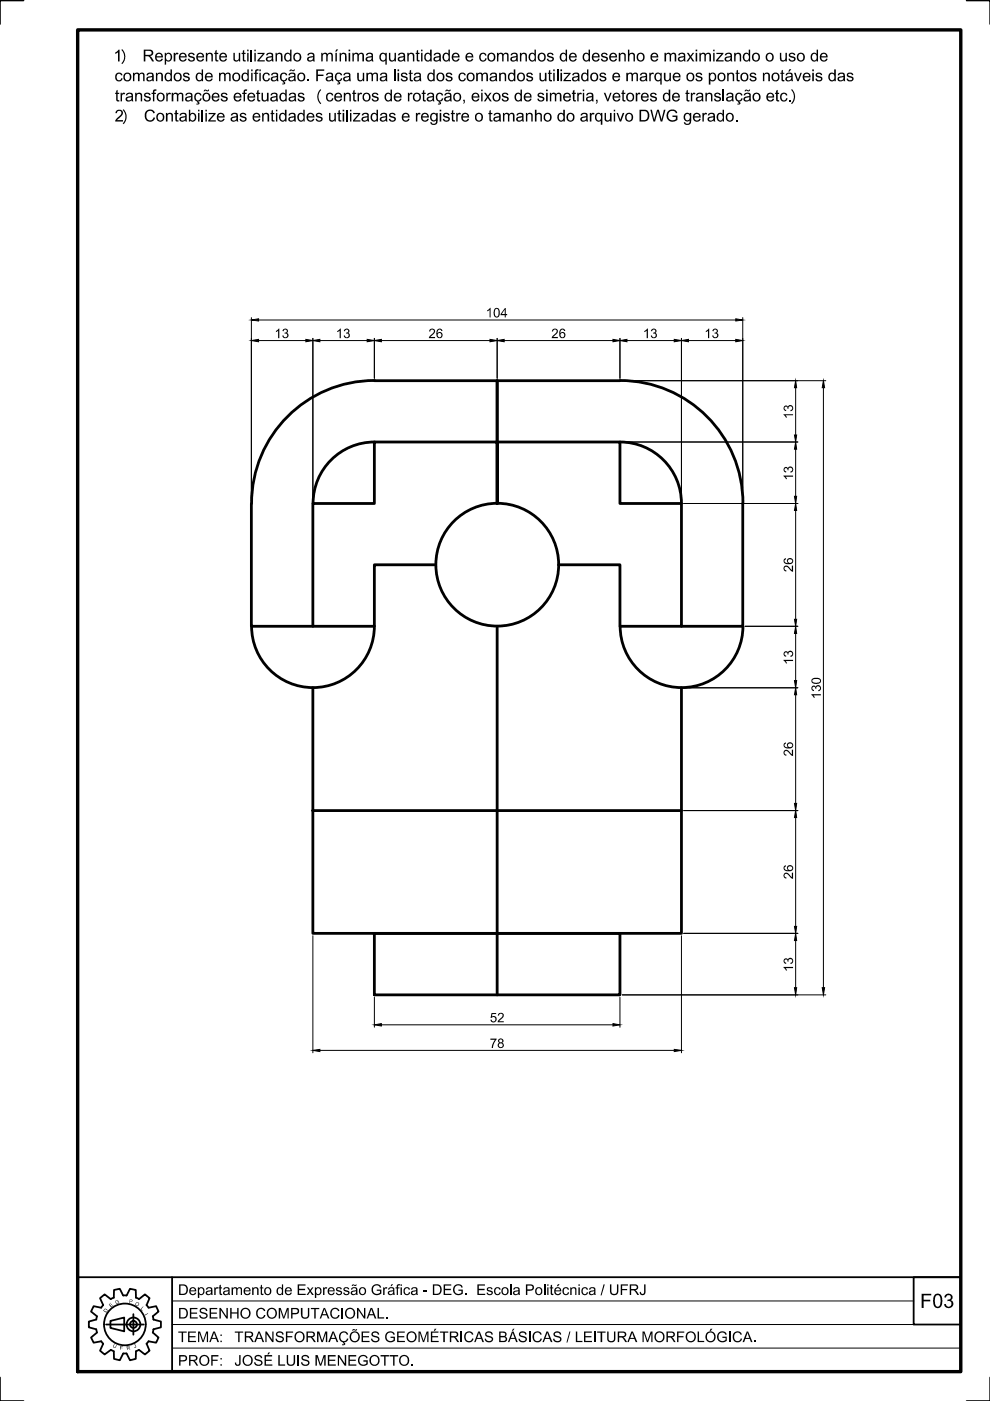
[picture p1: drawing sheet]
<svg xmlns="http://www.w3.org/2000/svg" width="210mm" height="297mm" viewBox="0 0 210 297" stroke-linecap="round" stroke-linejoin="round" font-family="sans-serif">
<!-- layer: Ob_contorno -->
<g fill="none" stroke="#000" stroke-width=".59">
<path d="M79.4 80.7h52M79.4 93.7a13 13 0 0 0-13 13M79.4 80.7a26.1 26.1 0 0 0-26.1 26v26.1h13M105.4 80.7v13M131.5 93.7a13 13 0 0 1 13 13M131.5 80.7a26.1 26.1 0 0 1 26 26M92.4 119.7h-13v13.1h-13.1v-26h13.1v-13.1h26v13.1v-13.1h26v13.1h13.1v26h-13.1v-13.1h-13M157.5 106.8v26h-13M53.3 132.8a13 13 0 0 0 13.1 13 13 13 0 0 0 13-13M105.4 132.8v78.1M131.5 132.8a13 13 0 0 0 13 13 13 13 0 0 0 13-13M66.3 145.8v26.1"/>
<path d="M144.5 145.8v26.1M66.3 171.9h78.2v26h-78.2zM79.4 197.9h52v13h-52z"/>
<circle cx="105.4" cy="119.7" r="13"/>
</g>
<!-- layer: Ob_cota -->
<g fill="none" stroke="#000" stroke-width=".21">
<path d="M53.3 67.3v38.9M54.8 67.8h101.2M54.8 72.2h10.1M66.3 71.7v34.5M67.8 72.2h10.1M79.4 71.7v8.5M80.9 72.2h23M105.4 71.7v8.5M106.9 72.2h23.1M131.4 71.7v8.5M132.9 72.2h10.1M144.5 71.7v34.5"/>
<path d="M146 72.2h10M157.5 67.3v38.9M132 80.7h43.1M132 93.7h37.2M168.7 82.2v10M168.7 95.2v10M174.6 82.2v127.2M144.9 106.8h24.3M168.7 108.2v23.1M158 132.8h11.2M168.7 134.3v10M144.9 145.8h24.3"/>
<path d="M168.7 147.3v23M144.9 171.9h24.3M168.7 173.3v23.1M66.3 198.4v24.8M144.5 198.4v24.8M144.9 197.9h24.3M168.7 199.4v10M79.4 211.4v6.4M80.9 217.3h49.1M131.4 211.4v6.4M132 210.9h43.1M67.8 222.7h75.2"/>
</g>
<g fill="#000" stroke="#000" stroke-width=".21">
<path d="M53.3 67.8l1.5-.2v.5zM53.3 72.2l1.5-.2v.5zM64.9 72l1.4 .2-1.4 .3zM66.3 72.2l1.5-.2v.5zM77.9 72l1.5 .2-1.5 .3zM79.4 72.2l1.5-.2v.5zM103.9 72l1.5 .2-1.5 .3zM105.4 72.2l1.5-.2v.5zM130 72l1.4 .2-1.4 .3zM131.4 72.2l1.5-.2v.5zM143 72l1.5 .2-1.5 .3zM144.5 72.2l1.5-.2v.5z"/>
<path d="M156 67.6l1.5 .2-1.5 .3zM156 72l1.5 .2-1.5 .3zM168.7 80.7l.2 1.5h-.5zM168.4 92.2h.5l-.2 1.5zM168.7 93.7l.2 1.5h-.5zM174.6 80.7l.2 1.5h-.5zM168.4 105.2h.5l-.2 1.6zM168.7 106.8l.2 1.4h-.5zM168.4 131.3h.5l-.2 1.5zM168.7 132.8l.2 1.5h-.5zM168.4 144.3h.5l-.2 1.5zM168.7 145.8l.2 1.5h-.5z"/>
<path d="M168.4 170.3h.5l-.2 1.6zM168.7 171.9l.2 1.4h-.5zM168.4 196.4h.5l-.2 1.5zM168.7 197.9l.2 1.5h-.5zM79.4 217.3l1.5-.3v.5zM130 217l1.4 .3-1.4 .2zM168.4 209.4h.5l-.2 1.5zM174.3 209.4h.5l-.2 1.5zM66.3 222.7l1.5-.2v.5zM143 222.5l1.5 .2-1.5 .3z"/>
</g>
<g fill="#000">
<path d="M58.5 70.2l.7-.5v2h-.2v-1.6l-.5 .3zM60 69.8l.6-.1 .4 .3v.4l-.2 .2 .3 .3v.5l-.4 .3h-.4l-.4-.3v-.3h.2l.3 .4 .3-.1 .2-.4-.2-.3h-.4l.1-.2h.1a.35 .35 0 0 0 .3-.4 .35 .35 0 0 0-.4-.3 .35 .35 0 0 0-.3 .5l-.2-.1zM71.5 70.2l.8-.5v2h-.3v-1.6l-.5 .3zM73 69.9l.2-.2h.5l.4 .3v.3l-.3 .3 .4 .3v.4l-.5 .4h-.4l-.3-.2-.1-.4h.2l.3 .4 .4-.1 .1-.5-.5-.2v-.2l.3-.1a.33 .33 0 0 0-.2-.5 .33 .33 0 0 0-.3 .4l-.3-.1zM91.1 69.9l.4-.2 .7 .2v.5l-.1 .2-.8 .8h.9v.3h-1.3l.2-.5 .9-.9-.1-.3-.2-.1h-.3l-.2 .4h-.2zM103.3 65.8l.7-.5v2h-.2v-1.6l-.5 .3zM117.1 69.9l.4-.2 .7 .2v.7l-.9 .8h1v.3h-1.3l.2-.6 .8-.7v-.4l-.2-.1h-.4l-.1 .4h-.3zM136.6 70.2l.8-.5v2h-.3v-1.6l-.5 .3zM138.1 69.9l.2-.2h.5l.4 .3v.3l-.3 .3 .4 .3v.4l-.4 .4h-.5l-.3-.2-.1-.4h.2l.2 .4h.4l.2-.2v-.4l-.2-.2h-.3v-.2l.4-.1a.33 .33 0 0 0-.2-.5 .33 .33 0 0 0-.4 .4l-.3-.1zM149.6 70.2l.8-.5v2h-.3v-1.6l-.5 .3zM151.2 69.8l.6-.1 .4 .3v.4l-.3 .2 .4 .2v.5l-.3 .4h-.6l-.4-.3v-.3h.3v.3l.3 .1 .4-.2v-.4l-.2-.2h-.3v-.2a.33 .33 0 0 0 .4-.2 .33 .33 0 0 0-.3-.4 .33 .33 0 0 0-.3 .4l-.3-.1zM166.3 86.1l.5-.1 .2 .3 .4-.4h.5l.2 .4v.5l-.5 .4v-.3l.4-.3-.1-.4h-.6l-.1 .5h-.2l-.2-.4a.32 .32 0 0 0-.5 .2 .32 .32 0 0 0 .4 .4v.3l-.5-.3-.1-.4z"/>
<path d="M166.3 99.1l.5-.1 .2 .3 .3-.4h.5l.3 .3 .1 .4-.3 .5-.3 .1v-.3l.4-.2-.1-.4-.5-.1-.2 .2v.3h-.2v-.2a.34 .34 0 0 0-.5-.2 .34 .34 0 0 0-.2 .4 .34 .34 0 0 0 .4 .2v.3l-.5-.2-.1-.5zM166.1 87.8h2v.2h-1.5l.3 .5h-.3zM166.1 100.8h2v.3h-1.5l.3 .4-.3 .1zM166.3 120l.2-.1 .5 .1 .9 .9v-1h.2v1.3l-.3-.1-.9-.9a.38 .38 0 0 0-.6 .3 .38 .38 0 0 0 .5 .4l-.1 .3-.5-.3-.1-.5zM166.2 138.2l.6-.1 .2 .2 .5-.3 .4 .1 .2 .3v.5l-.2 .3-.3 .1v-.3l.4-.3-.1-.3a.41 .41 0 0 0-.6-.1 .41 .41 0 0 0-.1 .5h-.2a.34 .34 0 0 0-.3-.5 .34 .34 0 0 0-.4 .4 .34 .34 0 0 0 .4 .3v.3l-.5-.2-.1-.4zM166.1 139.9h2v.3h-1.5l.3 .4-.3 .1zM166.2 159.2l.5-.3 .3 .1 .9 1v-1.1h.2v1.4l-.3-.1-.9-1h-.3l-.2 .3a.4 .4 0 0 0 .4 .5l-.1 .2h-.2l-.3-.2-.1-.5zM172.2 145.5l.5-.1 .3 .2 .2-.3h.6l.2 .3 .1 .5-.4 .4h-.2l.1-.2a.4 .4 0 0 0 .2-.5 .4 .4 0 0 0-.5-.3 .4 .4 0 0 0-.2 .6l-.3-.2a.34 .34 0 0 0-.4-.3 .34 .34 0 0 0-.2 .4 .34 .34 0 0 0 .4 .3l-.1 .2-.4-.3-.1-.5zM172 147.2h2v.2h-1.5l.3 .5h-.2zM166.2 185.2l.3-.2h.4l1 1v-1h.2v1.3l-.3-.1-.9-.9a.38 .38 0 0 0-.6 .3 .38 .38 0 0 0 .5 .4l-.1 .3-.5-.3-.1-.5zM104.2 214.8h1v.2h-.8l-.1 .5 .6-.1 .4 .4-.1 .7-.4 .3-.5-.1-.3-.3v-.2h.2l.2 .3 .4 .1 .2-.3v-.4l-.2-.3-.8 .2zM105.6 215l.4-.3h.4l.4 .3-.1 .7-.9 .8h1v.2h-1.3l.2-.4 .8-.8a.37 .37 0 0 0-.3-.6 .37 .37 0 0 0-.4 .4h-.3z"/>
<path d="M166.2 203.4l.6-.2 .2 .2 .3-.3h.3l.5 .2 .1 .4-.1 .5-.3 .2h-.2v-.3l.4-.2-.2-.5h-.4l-.2 .2v.3h-.2a.34 .34 0 0 0-.3-.5 .34 .34 0 0 0-.4 .4 .34 .34 0 0 0 .4 .3v.3l-.5-.2-.1-.4zM166.1 205h2v.3h-1.5l.3 .4-.3 .1zM104 220.2h1.3l-.7 1.2-.1 .8h-.2v-.5l.6-1.2h-.9z"/>
<path d="M92.7 70l.4-.3h.4l.3 .3v.2h-.2l-.2-.3h-.3l-.3 .5v.2l.3-.2h.3l.4 .3v.6l-.4 .4h-.5l-.3-.4-.1-.7zM92.7 71.1a.45 .45 0 0 0 .9 0 .45 .45 0 0 0-.9 0z"/>
<path d="M104.8 65.5l.6-.2 .5 .3 .1 1.1-.4 .6h-.5l-.4-.4-.1-.7zM105.1 65.6l-.2 .9 .2 .5a.56 .56 0 0 0 .6-.2 .56 .56 0 0 0 0-.6l-.1-.6-.2-.1z"/>
<path d="M107.1 65.3h.1v1.3h.3v.2h-.3v.5h-.2v-.5h-.9v-.2zM107 65.7l-.6 .9h.6z"/>
<path d="M118.7 69.9l.3-.2h.4l.4 .3v.2h-.2l-.1-.3h-.4l-.3 .4v.3l.3-.2h.3l.4 .4v.5l-.3 .4h-.5l-.4-.4v-1zM118.8 71.1a.45 .45 0 0 0 .9 0 .45 .45 0 0 0-.9 0z"/>
<path d="M166.2 118.5l.4-.2 .1 .3a.41 .41 0 0 0-.3 .5 .41 .41 0 0 0 .6 .3h.1l-.3-.6 .2-.4 .6-.1 .5 .4 .1 .3-.2 .5-.4 .1h-.8l-.6-.3-.1-.4zM167.1 119a.45 .45 0 0 0 .9 0 .45 .45 0 0 0-.9 0z"/>
<path d="M166.2 157.6l.4-.2 .1 .3-.3 .1-.1 .3 .5 .3h.3l-.2-.2-.1-.4 .2-.3 .3-.1 .6 .1 .3 .6-.5 .6h-1l-.5-.5zM167.1 158a.45 .45 0 0 0 .9 0 .45 .45 0 0 0-.9 0z"/>
<path d="M172.1 144l.4-.3h.9l.6 .3 .1 .5-.4 .4-1.1 .1-.5-.3zM172.3 144.1a.46 .46 0 0 0 .1 .6 .46 .46 0 0 0 .6 .1l.8-.2a.61 .61 0 0 0-.3-.6 .61 .61 0 0 0-.6 0z"/>
<path d="M166.2 183.6l.4-.1 .1 .2a.44 .44 0 0 0-.3 .6 .44 .44 0 0 0 .7 .2l-.3-.4 .2-.6 .6-.1 .5 .3 .1 .4-.3 .5-1.1 .1-.6-.3-.1-.4zM167.1 184.1a.45 .45 0 0 0 .9 0 .45 .45 0 0 0-.9 0z"/>
<path d="M105.7 220.4l.6-.2 .4 .2 .1 .4-.3 .3 .3 .3v.5l-.6 .3-.5-.1-.2-.5 .1-.3a.17 .17 0 0 0 .2-.2 .17 .17 0 0 0-.1-.2l-.1-.3zM105.9 220.7a.32 .32 0 0 0 .6 0 .32 .32 0 0 0-.6 0zM105.8 221.6a.42 .42 0 0 0 .8 0 .42 .42 0 0 0-.8 0z"/>
</g>
<!-- layer: Fol_Mrg_Ext -->
<path d="M5 .1h-5v5M204.9 .1h5v5M0 292v5h5M209.9 292v5h-5" fill="none" stroke="#000" stroke-width=".34"/>
<!-- layer: Fol_Mrg_Int -->
<path d="M16.5 6.3h187.2v284.5h-187.2z" fill="none" stroke="#000" stroke-width=".72"/>
<!-- layer: Fol_Txt -->
<g fill="#000">
<path d="M24.4 11.1l.7-.6h.3v2.5h-.4v-1.9l-.5 .3zM25.7 10.6l.3-.2 .2 .3 .4 1.2-.1 .9-.5 .8-.3-.2 .5-.8 .1-.7-.2-.9zM24.6 15.6l.4-.2h.5l.5 .4v.1l-.3 .1-.3-.4-.4 .1-.3 .5 .1 .4a.47 .47 0 0 0 .4 .4 .47 .47 0 0 0 .5-.4h.3l-.3 .5-.2 .2-.8-.2-.3-.5v-.6zM25.6 19.7h.2v.3l.2-.3h.4l.1 .1-.1 .2a.42 .42 0 0 0-.4 .1 .42 .42 0 0 0-.1 .5v.9h-.3zM28.2 15.4h.3v.3l.3-.3h.5l.2 .3 .4-.3 .6 .1 .1 .3v1.4h-.2v-1.1a.4 .4 0 0 0-.5-.4 .4 .4 0 0 0-.3 .5v1h-.3v-1.1a.4 .4 0 0 0-.5-.4 .4 .4 0 0 0-.3 .5v1h-.3zM32.5 19.2l.3-.2h.4l-.1 .2-.4 .2v.3h.4v.2h-.4v1.6h-.3v-1.6h-.3v-.2h.3zM33.1 15.4h.2v.3l.4-.3h.5l.2 .2 .1 1.6h-.3v-1.1a.44 .44 0 0 0-.5-.4 .44 .44 0 0 0-.3 .5v1h-.3zM35.3 19.7h.2l.1 .3a.42 .42 0 0 1 .6-.2l-.1 .2a.42 .42 0 0 0-.5 .1 .42 .42 0 0 0 0 .5v.9h-.3zM36.8 11.2h.3v.3l.3-.3h.4l-.1 .3a.37 .37 0 0 0-.5 .1 .37 .37 0 0 0 0 .5v.9h-.4zM38.9 15.6l.3-.2h.6l.4 .4v.1h-.3a.39 .39 0 0 0-.4-.3 .39 .39 0 0 0-.4 .3l1 .4 .2 .5-.5 .5h-.6l-.3-.3-.2-.3 .4-.1a.41 .41 0 0 0 .4 .4 .41 .41 0 0 0 .4-.4l-.9-.3-.2-.2zM39.9 11.5l.3-.3h.5l.4 .1 .2 .4h-.3l-.2-.2-.2-.1a.28 .28 0 0 0-.4 .3 .28 .28 0 0 0 .4 .2l.7 .3v.6l-.5 .3-.5-.1-.5-.4 .3-.2a.41 .41 0 0 0 .5 .4 .41 .41 0 0 0 .3-.5l-.9-.2-.1-.3zM43.6 11.2h.3v.3l.5-.3 .6 .1 .1 .3v1.4h-.3v-1.2a.43 .43 0 0 0-.5-.3 .43 .43 0 0 0-.3 .5l-.1 1h-.3z"/>
<path d="M45.6 10.8l.3-.2v.6h.4v.3h-.4v1.1l.2 .2 .2-.1v.3h-.2a.39 .39 0 0 1-.4-.1 .39 .39 0 0 1-.1-.4v-1h-.2v-.3h.2zM46.4 15.4h.3v.3l.3-.3h.5l.3 .3 .3-.3 .6 .1 .2 .2v1.5h-.3v-1.1a.4 .4 0 0 0-.5-.4 .4 .4 0 0 0-.3 .5v1h-.3v-1.1a.43 .43 0 0 0-.5-.4 .43 .43 0 0 0-.3 .6v.9h-.3zM49.5 11.2h.3v1.1a.44 .44 0 0 0 .5 .5 .44 .44 0 0 0 .3-.6v-1h.3v1.8h-.2v-.2l-.5 .3-.6-.2-.1-.3zM51.5 10.8l.3-.2v.6h.3v.3h-.3v1.1l.3 .1-.1 .3a.42 .42 0 0 1-.4-.1 .42 .42 0 0 1-.1-.4v-1h-.3v-.3h.3zM51.8 19h.6v.2l-.5 .2v.3h.4v.2h-.4v1.6h-.3v-1.6h-.2v-.2h.2zM54.2 14.8l.7-.1-.1 .3-.4 .1v.3h.3v.2h-.3v1.6h-.3v-1.6h-.3v-.2h.3zM54.6 11.2h1.5v.2l-1.2 1.4h1.2v.2h-1.5v-.2l1.1-1.3h-1.1zM55.9 15.6l.4-.2h.4l.4 .2 .1 .3h-.3a.46 .46 0 0 0-.6-.2 .46 .46 0 0 0-.3 .5v.5l.2 .3h.6l.1-.4h.3l-.1 .4-.4 .3-.8-.2-.2-.5v-.5zM58.4 11.2h.3v.3l.4-.3h.5l.2 .2 .1 1.6h-.3v-1.2a.44 .44 0 0 0-.6-.3 .44 .44 0 0 0-.3 .6v.9h-.3zM59.5 15.7l.4-.3h.5l.5 .4v.1l-.3 .1-.1-.3-.5-.1-.3 .4v.6l.2 .4h.5l.2-.4h.3l-.2 .5-.5 .2a.34 .34 0 0 1 .1 .5 .34 .34 0 0 1-.5 .1v-.2h.3l.1-.1-.3-.1 .1-.2-.6-.5v-.7zM65.2 16.9h.3v.3h-.3zM67.9 19l.2 .1-.5 .7-.1 .9 .2 .7 .4 .5-.2 .2-.5-.8-.1-.6 .1-1z"/>
<path d="M67.1 14.7h1.6v.3h-1.3v.8h1.2v.3h-1.2v1.1h-.3zM68.1 11.2h.3v.3l.4-.3h.4a.27 .27 0 0 0 .3 .2 .27 .27 0 0 0 .2-.2h.6l.2 .3 .1 1.5h-.3v-1.2a.41 .41 0 0 0-.5-.4 .41 .41 0 0 0-.3 .6v1h-.3v-1.2a.42 .42 0 0 0-.6-.3 .42 .42 0 0 0-.2 .6v.9h-.3zM71.2 15.7l.3-.3h.6l.4 .4 .1 .1-.3 .1-.2-.3-.5-.1-.2 .3-.1 .7 .2 .3 .5 .1 .3-.4h.3l-.3 .6-.5 .1a.34 .34 0 0 1 .2 .5 .34 .34 0 0 1-.5 .1v-.2h.2l.1-.1-.2-.1v-.2l-.5-.5-.1-.6zM72 11.2h.3v.3l.4-.3 .7 .2 .1 1.6h-.3v-1.3l-.4-.3-.5 .3v1.3h-.3zM75.8 19.7h.3v.3l.1-.3h.5l.1 .1-.1 .2a.42 .42 0 0 0-.5 .1 .42 .42 0 0 0-.1 .5v.9h-.3zM74.7 11.2h.3v.3l.3-.3h.3l.4 .3 .5-.3 .5 .1 .2 .3v1.4h-.4v-1.2a.39 .39 0 0 0-.4-.3 .39 .39 0 0 0-.3 .5v1h-.3v-1.2a.42 .42 0 0 0-.6-.3 .42 .42 0 0 0-.2 .6v.9h-.3zM75.7 15.4h.4v1.1a.45 .45 0 0 0 .5 .5 .45 .45 0 0 0 .3-.6v-1h.3v1.8h-.2v-.2l-.4 .3-.6-.1-.3-.6zM77.7 15.4h.3v.3l.3-.3h.4l.3 .3 .4-.3 .6 .1 .1 .2v1.5h-.3v-1.2a.4 .4 0 0 0-.5-.3 .4 .4 0 0 0-.2 .5v1h-.3v-1.1a.41 .41 0 0 0-.5-.4 .41 .41 0 0 0-.3 .6v.9h-.3zM82.5 11.2h.3v1.3a.45 .45 0 0 0 .6 .3 .45 .45 0 0 0 .3-.6v-1h.2v1.8h-.2v-.2l-.5 .3-.5-.1-.2-.4zM85 15.6l.4-.2h.6l.4 .5h-.3l-.1-.2-.3-.1a.28 .28 0 0 0-.4 .3 .28 .28 0 0 0 .4 .2l.7 .4v.5l-.4 .3h-.6l-.4-.5 .3-.2a.4 .4 0 0 0 .4 .4 .4 .4 0 0 0 .4-.4l-.9-.3-.2-.3zM86.5 19.7h.2l.1 .3a.42 .42 0 0 1 .7-.2l-.2 .2a.42 .42 0 0 0-.4 .1 .42 .42 0 0 0-.1 .5v.9h-.3zM86.9 15l.3-.2v.6h.3v.2h-.3v1.2l.3 .2v.3h-.4l-.2-.3v-1.4h-.2v-.2h.2z"/>
<path d="M86.4 11.2h.3v.3l.4-.3h.4l.3 .2v1.6h-.3v-1.3l-.3-.3-.5 .3v1.3h-.3zM88.3 10.8l.3-.2v.6h.3v.3h-.3v1.1l.3 .1 .1 .3h-.2a.39 .39 0 0 1-.4-.1 .39 .39 0 0 1-.1-.4v-1h-.2v-.3h.2zM94.6 15.6l.3-.2h.6l.4 .4v.1h-.3a.39 .39 0 0 0-.4-.3 .39 .39 0 0 0-.4 .3l1 .4 .2 .5-.5 .5h-.5l-.6-.6 .4-.1a.43 .43 0 0 0 .4 .4 .43 .43 0 0 0 .4-.4l-.9-.3-.2-.4zM97.4 15.7l.4-.3h.5l.4 .3 .1 .2-.3 .1-.2-.3-.5-.1-.3 .4v.6l.2 .4h.5l.3-.4h.3l-.3 .5-.7 .2-.3-.2-.3-.6zM101.8 11.5l.3-.3h.5l.5 .4 .1 .2h-.4l-.1-.3-.4-.1-.3 .3-.1 .7 .3 .4a.43 .43 0 0 0 .5 0 .43 .43 0 0 0 .2-.5l.3 .1-.2 .5-.4 .2-.7-.2-.3-.6zM101 15.4h.3v.3l.3-.3 .6 .1a.19 .19 0 0 0 .2 .1 .19 .19 0 0 0 .2-.2h.5l.3 .2 .1 1.6h-.4v-1.2a.4 .4 0 0 0-.5-.3 .4 .4 0 0 0-.2 .5v1h-.3v-1.1a.41 .41 0 0 0-.6-.4 .41 .41 0 0 0-.2 .6v.9h-.3zM105.8 15.4h.3v.3l.4-.3h.4l.3 .2 .1 1.6h-.3v-1.3a.44 .44 0 0 0-.6-.2 .44 .44 0 0 0-.2 .5v1h-.4zM105.4 11.2h.3v.3l.6-.3 .4 .3 .4-.3 .6 .1 .1 .2v1.5h-.3v-1.1a.39 .39 0 0 0-.4-.4 .39 .39 0 0 0-.3 .5v1h-.3v-1.2a.43 .43 0 0 0-.6-.3 .43 .43 0 0 0-.2 .6v.9h-.3zM110.2 11.2h.3v.3l.5-.3 .5 .1 .2 .3v1.4h-.3v-1.4l-.3-.2-.5 .2-.1 1.4h-.3zM111.7 15.6l.3-.2h.6l.4 .5h-.3l-.1-.2-.3-.1a.27 .27 0 0 0-.4 .3 .27 .27 0 0 0 .4 .2l.3 .1a.58 .58 0 0 1 .3 .8 .58 .58 0 0 1-.8 .3l-.3-.2-.3-.4 .3-.1 .2 .4h.3a.31 .31 0 0 0 .4-.3 .31 .31 0 0 0-.4-.2l-.6-.3zM114.4 15.4h.3v1.3a.45 .45 0 0 0 .6 .2 .45 .45 0 0 0 .2-.5v-1h.4v1.8h-.3v-.2l-.4 .3-.6-.1-.2-.4zM116.1 11.4l.4-.2h.5l.4 .5h-.3l-.3-.3a.3 .3 0 0 0-.5 .2 .3 .3 0 0 0 .4 .3l.6 .3 .1 .4-.3 .4-.6 .1-.5-.4v-.2l.2-.1 .2 .3 .2 .1a.32 .32 0 0 0 .5-.2 .32 .32 0 0 0-.4-.3l-.7-.4z"/>
<path d="M116.4 15l.3-.2v.6h.3v.2h-.3v1.2l.3 .2v.3h-.4l-.2-.3v-1.4h-.2v-.2h.2zM119.5 15.4h1.5l-1.2 1.6h1.3v.2h-1.6v-.2l1.1-1.4-1.1 .1zM122.4 19.7h.3v.3l.2-.3h.5l-.2 .3a.44 .44 0 0 0-.4 .1 .44 .44 0 0 0-.1 .5v.9h-.3zM127.2 15.6l.3-.2h.6l.4 .5h-.3l-.1-.2-.3-.1a.28 .28 0 0 0-.4 .3 .28 .28 0 0 0 .4 .2l.7 .4v.5l-.4 .3h-.5l-.5-.5 .3-.2a.4 .4 0 0 0 .4 .4 .4 .4 0 0 0 .4-.4l-.9-.3-.2-.3zM127.6 11.4l.3-.2h.6l.3 .5h-.3l-.1-.2-.4-.1a.27 .27 0 0 0-.3 .3 .27 .27 0 0 0 .4 .2l.4 .1a.59 .59 0 0 1 .3 .8 .59 .59 0 0 1-.9 .2l-.4-.2-.1-.3 .3-.1a.41 .41 0 0 0 .4 .5 .41 .41 0 0 0 .4-.6l-1-.3-.1-.4zM128 19.7h.4l.5 1.5 .5-1.5h.3l-.7 1.8h-.3zM131.2 11.2h.3v.3l.4-.3 .6 .1 .2 .2v1.5h-.3v-1.2a.44 .44 0 0 0-.6-.3 .44 .44 0 0 0-.3 .6v.9h-.3zM133.1 10.5h.3v.9l.5-.2 .6 .2 .1 1.6h-.3v-1.1a.46 .46 0 0 0-.5-.4 .46 .46 0 0 0-.4 .6v.9h-.3zM132.8 15.4h.3v.3l.3-.3 .6 .1a.21 .21 0 0 0 .2 .1 .21 .21 0 0 0 .2-.2h.6l.3 .3v1.5h-.3v-1.2a.4 .4 0 0 0-.5-.3 .4 .4 0 0 0-.3 .5v1h-.3v-1.1a.41 .41 0 0 0-.5-.4 .41 .41 0 0 0-.3 .6v.9h-.3zM134.8 19.7h.3v.3l.2-.3h.4l.1 .1-.1 .2a.42 .42 0 0 0-.5 .1 .42 .42 0 0 0-.1 .5v.9h-.3zM137.7 15.4h.3v.3l.1-.3h.4l.1 .1v.3a.41 .41 0 0 0-.5 0 .41 .41 0 0 0-.1 .5v.9h-.3zM140.8 15.4h.3v1.1a.45 .45 0 0 0 .5 .5 .45 .45 0 0 0 .3-.6v-1h.3v1.8h-.2v-.2l-.4 .3-.6-.1-.2-.6z"/>
<path d="M140.9 11.2h.3v.3l.3-.3h.4l.3 .3 .5-.3 .5 .1 .2 .4v1.3h-.4v-1.2a.4 .4 0 0 0-.4-.3 .4 .4 0 0 0-.3 .5v1h-.3v-1.2a.42 .42 0 0 0-.6-.3 .42 .42 0 0 0-.2 .6v.9h-.3zM145.6 11.2h.4l.4 .6 .5-.6h.3l-.6 .9 .6 .9h-.3l-.5-.7-.5 .7h-.4l.7-.9zM146.5 19.7h.2v.3l.2-.3h.4l.1 .1-.1 .2a.42 .42 0 0 0-.4 .1 .42 .42 0 0 0-.1 .5v.9h-.3zM147.6 15.6l.3-.2h.6l.3 .2 .1 .3h-.3l-.1-.2-.3-.1a.28 .28 0 0 0-.4 .3 .28 .28 0 0 0 .4 .2l.6 .3 .2 .3-.2 .3-.3 .3h-.6l-.5-.6 .3-.1 .1 .2 .3 .2a.34 .34 0 0 0 .5-.2 .34 .34 0 0 0-.5-.3l-.6-.4zM148.3 11.2h.2v.3l.5-.3h.4a.26 .26 0 0 0 .3 .3 .26 .26 0 0 0 .2-.3h.6l.2 .3v1.5h-.3v-1.2a.39 .39 0 0 0-.4-.3 .39 .39 0 0 0-.4 .5v1h-.2v-1.2a.42 .42 0 0 0-.6-.3 .42 .42 0 0 0-.2 .6v.9h-.3zM151.9 11.2h1.5v.2l-1.2 1.4h1.2v.2h-1.6v-.2l1.2-1.3h-1.1zM154.2 15.4h.3v.3l.3-.3h.5l.3 .2 .1 1.6h-.3l-.1-1.2a.44 .44 0 0 0-.5-.3 .44 .44 0 0 0-.3 .5v1h-.3zM156.2 15l.3-.2v.6h.3v.2h-.3v1.2l.3 .2v.3h-.4l-.2-.3v-1.4h-.2v-.2h.2zM155.7 11.2h.3v.3l.4-.3 .6 .1 .1 .3v1.4h-.3v-1.4l-.3-.2-.5 .2v1.4h-.3zM159.1 15.5l.8-.1 .5 .5h-.4l-.1-.2-.2-.1a.28 .28 0 0 0-.4 .3 .28 .28 0 0 0 .4 .2l.7 .4v.5l-.5 .3h-.5l-.5-.5 .3-.2a.42 .42 0 0 0 .5 .4 .42 .42 0 0 0 .4-.4l-1.1-.4v-.5zM161.8 15.4h.2v.3l.3-.3h.6l.2 .2 .1 1.6h-.3v-1.1a.44 .44 0 0 0-.5-.4 .44 .44 0 0 0-.3 .5v1h-.3zM165.7 15l.3-.2v.6h.3v.2h-.3v1.3l.3 .1v.2l-.1 .1a.39 .39 0 0 1-.5-.2 .39 .39 0 0 1 0-.4v-1.1h-.3v-.2h.3z"/>
<path d="M165.4 11.2h.3v1.4l.3 .2 .5-.2v-1.4h.3v1.8h-.3v-.2l-.4 .3-.4-.1-.3-.2zM167.9 18.9l.4 .5 .3 .9-.2 1-.5 .8-.2-.2 .4-.5 .2-1.2-.2-.7-.4-.4zM167.4 11.3l.9-.1 .3 .5h-.3l-.1-.2-.4-.1a.27 .27 0 0 0-.3 .3 .27 .27 0 0 0 .4 .2l.4 .1a.59 .59 0 0 1 .2 .8 .59 .59 0 0 1-.8 .2l-.4-.2-.1-.3 .3-.1a.41 .41 0 0 0 .4 .5 .41 .41 0 0 0 .4-.6l-1-.3-.1-.4zM168.4 15.4h.3l.5 1.5 .5-1.5h.3l-.7 1.8h-.3zM173.1 15.5l.8-.1 .4 .5h-.3l-.1-.2-.3-.1a.27 .27 0 0 0-.4 .3 .27 .27 0 0 0 .5 .2l.3 .1a.58 .58 0 0 1 .3 .8 .58 .58 0 0 1-.9 .3l-.4-.3-.1-.3 .3-.1 .2 .4h.2a.31 .31 0 0 0 .5-.3 .31 .31 0 0 0-.5-.2l-.6-.3-.1-.4zM179.7 15.5l.8-.1 .4 .5h-.3l-.1-.2-.2-.1a.29 .29 0 0 0-.5 .3 .28 .28 0 0 0 .5 .2l.6 .4 .1 .4-.4 .4h-.6l-.4-.3-.1-.3 .3-.1 .2 .4h.2a.31 .31 0 0 0 .5-.3 .31 .31 0 0 0-.5-.2l-.6-.3-.1-.4zM24.6 19.2l.3-.2v.7h.4v.2h-.4v1.2l.4 .1v.3h-.5l-.2-.3v-1.3h-.2v-.2h.2zM24.6 23.6l.4-.3h.6l.4 .2 .1 .3-.1 .6-1.2 1.1h1.3v.3h-1.7l.2-.5 1.1-1.2v-.4l-.4-.2-.4 .1-.1 .4h-.3zM26.2 23.1l.6 1.3v.9l-.6 1-.2-.2 .6-1-.1-.9-.5-.8zM28.7 19.7h.3v.2l.6-.3 .5 .3v1.6h-.3v-1.2a.46 .46 0 0 0-.5-.4 .46 .46 0 0 0-.3 .6v1h-.3zM30.6 19.9l.3-.2h.6l.4 .4-.3 .1-.3-.3a.28 .28 0 0 0-.4 0 .28 .28 0 0 0 .1 .4l.8 .3 .2 .3-.1 .3-.3 .3h-.6l-.5-.3v-.3h.3l.1 .3 .6 .1a.31 .31 0 0 0 .1-.4 .31 .31 0 0 0-.4-.2l-.6-.3zM31.1 23.5l.3-.2 .7-.1 .6 .4 .2 .3-.4 .1-.2-.4-.5-.1-.4 .1-.4 .6 .1 .8 .5 .5h.6l.4-.6 .3 .1-.5 .7-.9 .1-.7-.6-.1-1.1z"/>
<path d="M35.2 23.9h.3v.3l.4-.3 .6 .2 .2 .2v1.5h-.3v-1.3a.44 .44 0 0 0-.6-.3 .44 .44 0 0 0-.3 .6v1h-.3zM37.2 23.5l.3-.2v.6h.3v.3h-.3v1.2l.3 .1v.3h-.3a.41 .41 0 0 1-.3-.6v-1h-.2v-.3h.2zM36.4 19.7h.3v.2l.5-.3 .4 .1 .2 .3 .4-.4 .6 .2 .1 1.7h-.3v-1.2a.39 .39 0 0 0-.5-.4 .39 .39 0 0 0-.3 .5v1.1h-.3v-1.2a.41 .41 0 0 0-.5-.3 .41 .41 0 0 0-.3 .6v.9h-.3zM41.4 19.9l.7-.3 .4 .2 .2 .3v.1l-.3 .1-.1-.3-.3-.1-.5 .3v.6l.2 .4 .5 .1 .3-.4h.3l-.2 .4-.5 .3a.34 .34 0 0 1 .1 .5 .34 .34 0 0 1-.5 .1v-.2l.3-.2-.2-.1v-.2l-.4-.1-.2-.4v-.7zM44.2 23.9h1.5v.3l-1.2 1.3h1.3v.3h-1.6v-.3l1.1-1.3h-1.1zM46.9 19.9l.3-.2h.6l.4 .4-.3 .1-.1-.2-.3-.1a.29 .29 0 0 0-.4 .2 .29 .29 0 0 0 .4 .3l.5 .1a.61 .61 0 0 1 .1 .9 .61 .61 0 0 1-.9 .1l-.3-.3-.1-.3h.3l.1 .3 .4 .1a.3 .3 0 0 0 .4-.4 .3 .3 0 0 0-.5-.2l-.6-.3zM50.9 24.2l.3-.3h.5l.3 .1 .2 .4-.3 .1-.3-.3a.26 .26 0 0 0-.4 .1 .26 .26 0 0 0 .2 .3l.8 .4v.6l-.3 .2h-.5l-.3-.1-.3-.4v-.1h.3l.1 .3 .4 .1a.29 .29 0 0 0 .4-.4 .29 .29 0 0 0-.4-.2l-.7-.3zM54.5 19.2l.3-.2v.7h.4v.2h-.4v1.2l.4 .1v.3h-.3l-.3-.1-.1-1.5h-.2v-.2h.2zM55.5 19.7h.3v1.3l.2 .3 .6-.2v-1.4h.3v1.8h-.3v-.3l-.3 .3h-.4l-.4-.2zM55.6 23.9h.2v.3l.5-.3 .6 .2 .2 1.7h-.4v-1.2a.43 .43 0 0 0-.5-.4 .43 .43 0 0 0-.3 .6v1h-.3zM57.6 23.5l.3-.2v.6h.3v.3h-.3v1.2l.3 .1-.1 .3a.42 .42 0 0 1-.4-.1 .42 .42 0 0 1-.1-.5v-1h-.2v-.3h.2zM63.2 19.8l.5-.2 .4 .1 .4 .4-.3 .1-.1-.2-.3-.1a.29 .29 0 0 0-.3 .3 .29 .29 0 0 0 .4 .2l.6 .2 .1 .5-.4 .4h-.6l-.4-.2-.1-.4h.3v.2l.4 .2a.33 .33 0 0 0 .5-.3 .33 .33 0 0 0-.5-.3l-.6-.3z"/>
<path d="M67 24.2l.3-.3h.5l.4 .2 .1 .3-.3 .1-.1-.3h-.3a.28 .28 0 0 0-.3 .2 .28 .28 0 0 0 .3 .3l.8 .3-.1 .6-.3 .2h-.5l-.6-.4v-.2h.3l.2 .3 .3 .1a.28 .28 0 0 0 .4-.2 .28 .28 0 0 0-.3-.4l-.8-.4zM69.3 19.9l.5-.3 .8 .3 .1 .3-.3 .1-.2-.3-.3-.1-.3 .2-.2 .3 .1 .7 .3 .2 .4-.1 .2-.4 .3 .1-.3 .5-.7 .1-.4-.2-.2-.4v-.6zM69.8 23.9h.3v1.1a.44 .44 0 0 0 .4 .5 .44 .44 0 0 0 .4-.6v-1h.3v1.9h-.2v-.3l-.5 .3-.6-.1-.1-.3zM71.8 23.5l.3-.2v.6h.2v.3h-.2v1.2l.2 .1 .1 .3h-.2a.39 .39 0 0 1-.4-.2 .39 .39 0 0 1 0-.4v-1h-.3v-.3h.3zM72.9 19.7h.3v.2l.5-.3 .6 .3 .1 1.6h-.3v-1.2a.46 .46 0 0 0-.6-.4 .46 .46 0 0 0-.3 .6v1h-.3zM74.9 19.2l.3-.2v.7h.3v.2h-.3v1.2l.3 .1 .1 .3h-.5l-.2-.3v-1.3h-.2v-.2h.2zM74.9 23.9h1.5v.3l-1.2 1.3h1.2v.3h-1.6v-.3l1.2-1.3h-1.1zM79 19.8l.8-.1 .4 .4-.3 .1-.1-.2-.3-.1a.27 .27 0 0 0-.4 .3 .27 .27 0 0 0 .4 .2l.5 .1a.61 .61 0 0 1 .1 .9 .61 .61 0 0 1-.9 .1l-.3-.3-.1-.3h.3l.1 .3 .4 .1a.3 .3 0 0 0 .4-.4 .3 .3 0 0 0-.5-.2l-.6-.3-.1-.3zM82.5 24.2l.3-.3h.6l.2 .1 .3 .4-.3 .1-.2-.3a.32 .32 0 0 0-.5 0 .32 .32 0 0 0 0 .4 .32 .32 0 0 0 .4 .1l.4 .1 .2 .3v.4l-.2 .2-.9 .1-.4-.6h.4l.1 .3 .3 .1a.32 .32 0 0 0 .4-.3 .32 .32 0 0 0-.4-.3l-.7-.3zM88.2 23.9h.3v.3a.44 .44 0 0 1 .7-.2l-.2 .3a.4 .4 0 0 0-.4 0 .4 .4 0 0 0-.1 .5v1h-.3zM89.7 19.2l.3-.2v.7h.3v.2h-.3v1.3h.3v.3h-.3a.4 .4 0 0 1-.3-.5v-1.1h-.3v-.2h.3zM92.6 19.9l.7-.3 .5 .2 .1 .3v.1l-.3 .1-.1-.3-.3-.1-.4 .3-.1 .6 .3 .4 .4 .1 .3-.4h.3l-.2 .4-.5 .3a.34 .34 0 0 1 .1 .5 .34 .34 0 0 1-.5 .1v-.2l.4-.2-.3-.1v-.2l-.3-.1-.2-.4-.1-.7z"/>
<path d="M94 24.2l.3-.3h.5l.3 .1 .2 .4-.3 .1-.3-.3a.3 .3 0 0 0-.5 .2 .3 .3 0 0 0 .5 .3l.6 .3 .1 .4-.2 .2-.7 .2-.4-.1-.2-.4v-.1h.3l.3 .4 .4-.1a.28 .28 0 0 0 .2-.4 .28 .28 0 0 0-.4-.1l-.7-.3zM95.8 23.5l.3-.2v.6h.3v.3h-.3v1.1l.1 .2h.2l.1 .3h-.2a.39 .39 0 0 1-.4-.2 .39 .39 0 0 1-.1-.4v-1h-.2v-.3h.2zM96.7 23.9h.3v.3l.3-.3 .4 .1-.1 .3-.4-.1-.1 .2-.1 1.4h-.3zM98.2 21.2h.4v.5l-.3 .3-.1-.2 .2-.3h-.2zM102.6 19.7h.4l.4 .6 .5-.6h.3l-.6 .8 .7 1h-.4l-.5-.7-.4 .7h-.4l.7-.9zM103.8 23.5l.3-.2v.6h.3v.3h-.3v1.1v.2h.3v.3h-.2a.39 .39 0 0 1-.4-.2 .39 .39 0 0 1 0-.4v-1h-.3v-.3h.3zM106.6 19.8l.8-.1 .4 .4-.3 .1-.1-.2-.3-.1a.29 .29 0 0 0-.4 .3 .29 .29 0 0 0 .5 .2l.3 .1a.57 .57 0 0 1 .2 .8 .57 .57 0 0 1-.7 .2l-.4-.1-.3-.5h.4l.1 .3 .3 .1a.31 .31 0 0 0 .4-.3 .31 .31 0 0 0-.4-.3l-.6-.3zM106.6 23.9h.3v.3l.3-.3h.4l.3 .3 .5-.3 .5 .1 .2 .4v1.4h-.3v-1.2a.39 .39 0 0 0-.5-.4 .39 .39 0 0 0-.3 .5v1.1h-.3v-1.2a.41 .41 0 0 0-.5-.4 .41 .41 0 0 0-.3 .6v1h-.3zM111.5 23.9h.3v.3l.4-.3 .7 .2v1.7h-.3v-1.3a.44 .44 0 0 0-.5-.3 .44 .44 0 0 0-.3 .6v1h-.3zM113.4 23.3h.3v.9l.4-.3 .7 .2 .1 1.7h-.3v-1.3l-.3-.3-.5 .2-.1 1.4h-.3zM114 19.9l.3-.2h.7l.4 .4-.3 .1-.1-.2-.3-.1a.29 .29 0 0 0-.4 .2 .29 .29 0 0 0 .4 .3l.4 .1a.61 .61 0 0 1 .1 .9 .61 .61 0 0 1-.8 .1l-.4-.3-.1-.3h.3l.1 .3 .5 .1a.3 .3 0 0 0 .3-.4 .3 .3 0 0 0-.5-.2l-.6-.3zM116.6 19.7h.2l.1 .2 .2-.2 .4-.1 .4 .4 .3-.3h.4a.44 .44 0 0 1 .4 .5v1.3h-.3v-1.2a.36 .36 0 0 0-.4-.4 .36 .36 0 0 0-.3 .4l-.1 1.2h-.3v-1.2a.41 .41 0 0 0-.5-.3 .41 .41 0 0 0-.2 .6v.9h-.3z"/>
<path d="M121.5 19.2l.3-.2v.7h.3v.2h-.3v1.3h.3v.3h-.1a.42 .42 0 0 1-.5-.5v-1.1h-.3v-.2h.3zM125.1 23.9h.2v.3a.44 .44 0 0 1 .8-.2l-.2 .3a.39 .39 0 0 0-.4 0 .39 .39 0 0 0-.1 .5v1h-.3zM126.4 21.2h.3v.3a.29 .29 0 0 1-.1 .3 .29 .29 0 0 1-.3 .1l.2-.3-.1-.1zM128.2 23.9h.3v1.4l.3 .3 .5-.4v-1.3h.4v1.9h-.3v-.3l-.5 .3-.6-.2zM130.7 23.9h.3l.5 1.5 .5-1.5h.4l-.7 1.9h-.3zM132 19.2l.2-.2v.7h.4v.2h-.4v1.2l.4 .1v.3h-.5l-.1-.3v-1.3h-.3v-.2h.3zM137.9 19.9l.7-.3 .4 .2 .2 .3-.3 .1-.3-.3a.28 .28 0 0 0-.4 0 .28 .28 0 0 0 .1 .4l.9 .3v.6l-.3 .3h-.6l-.5-.3v-.3h.3l.1 .3 .6 .1a.31 .31 0 0 0 .2-.4 .31 .31 0 0 0-.5-.2l-.6-.3zM137.9 23.3h.3l.5 2.1 .6-2.1h.4l.6 2.1 .5-2.1h.3l-.7 2.5h-.3l-.6-2.2-.6 2.2h-.3zM141.6 23.6l.6-.4 1 .2 .4 .5-.3 .1-.1-.3-.4-.2-.6 .1-.5 .4v.9l.4 .5 .6 .1 .6-.2v-.5h-.7v-.3h1v.9l-.8 .4-1-.2-.3-.4-.2-.5 .1-.7zM145.5 19.2l.3-.2v.7h.4v.2h-.4v1.2l.4 .1v.3h-.5l-.2-.2v-1.4h-.2v-.2h.2zM148.9 23.9h.3v.3l.2-.3h.4v.4a.42 .42 0 0 0-.5 0 .42 .42 0 0 0-.1 .5v1h-.3zM149.6 19.7h.3v.2l.6-.3 .5 .3v1.6h-.3v-1.2a.46 .46 0 0 0-.5-.4 .46 .46 0 0 0-.3 .6v1h-.3z"/>
<path d="M151.5 19.9l.7-.3 .4 .2 .2 .3-.3 .1-.3-.3a.28 .28 0 0 0-.4 0 .28 .28 0 0 0 .1 .4l.9 .3v.6l-.3 .3h-.6l-.5-.3v-.3h.3l.1 .3 .6 .1a.31 .31 0 0 0 .1-.4 .31 .31 0 0 0-.4-.2l-.6-.3zM156 25.4h.4v.4h-.4zM156.1 19.9l.7-.3 .6 .4v.2l-.3 .1-.1-.3-.4-.1-.4 .4v.6l.3 .4h.3l.3-.4h.3l-.3 .5a.19 .19 0 0 0-.3 .1 .19 .19 0 0 0 .2 .3 .42 .42 0 0 1-.7 .4v-.2h.4v-.2l-.2-.1v-.2l-.3-.1-.3-.4v-.6zM164.5 19.2l.4-.2v.7h.3v.2h-.3v1.3h.3v.3h-.3a.35 .35 0 0 1-.4-.5v-1.1h-.2v-.2h.2zM165.6 19.9l.7-.3 .6 .4v.2l-.3 .1-.1-.3-.5-.1-.3 .5v.5l.3 .4 .5-.1 .2-.4 .3 .1-.4 .5-.6 .1-.5-.3-.1-.9zM167.3 21.2h.3v.3h-.3z"/>
<path d="M26.1 16.3a.91 .91 0 0 1 1.8 0 .91 .91 0 0 1-1.8 0zM26.7 15.7l-.2 .4v.6l.3 .3h.4l.3-.4v-.6l-.3-.4z"/>
<path d="M30.5 10.5h1.5l.4 .3 .1 .3-.1 .4-.6 .4 .4 .3 .5 .8h-.4l-.8-1.1h-.7v1.1h-.3zM30.8 10.8v.8h1a.41 .41 0 0 0 .3-.5 .41 .41 0 0 0-.5-.3z"/>
<path d="M31.2 15.6l.4-.2h.6l.3 .2 .2 1.6h-.4v-.2l-.4 .3-.7-.1-.2-.2 .2-.6 .8-.2a.3 .3 0 0 0 .2-.5 .3 .3 0 0 0-.5-.1l-.3 .4-.3-.1zM31.5 16.5a.36 .36 0 0 0 .1 .5 .36 .36 0 0 0 .5-.1l.1-.1a.24 .24 0 0 0 .1-.3 .24 .24 0 0 0-.4-.1z"/>
<path d="M33.1 20.5a.95 .95 0 0 1 1.9 0 .95 .95 0 0 1-1.9 0zM33.8 20l-.3 .4 .1 .5 .1 .3 .5 .1 .4-.5-.1-.6-.2-.3z"/>
<path d="M33.1 11.4l.3-.2h.5l.5 .3 .1 .7h-1.3l.1 .4 .3 .2h.4l.2-.4 .3 .1-.3 .4-.6 .2-.6-.4-.1-.9zM33.5 11.5l-.3 .4h1l-.2-.4z"/>
<path d="M34.9 11.2h.3v.3l.4-.3h.4l.3 .3 .2 .4-.1 .6-.2 .4-.6 .2-.4-.3v.9h-.3zM35.5 11.5l-.3 .3v.7l.2 .2 .4 .1 .4-.4v-.6l-.4-.4z"/>
<path d="M35.2 15.5l.7-.1 .3 .2v-.9h.2v2.5h-.2v-.2l-.3 .3h-.4l-.4-.3-.2-.9zM35.4 15.7l-.2 .3v.6l.2 .4h.5l.3-.3v-.7l-.3-.4z"/>
<path d="M36.8 16.3a.91 .91 0 0 1 1.8 0 .91 .91 0 0 1-1.8 0zM37.3 15.8l-.2 .4 .1 .5 .3 .3h.4l.3-.4-.1-.7-.3-.3z"/>
<path d="M38.3 11.3l.6-.1 .6 .4 .1 .6h-1.4l.1 .4 .4 .2h.3l.3-.4 .3 .1-.3 .4-.7 .2-.5-.4-.2-.8zM38.5 11.5l-.2 .4h1l-.2-.4z"/>
<path d="M41.8 15.5l.7-.1 .3 .2v-.9h.3v2.5h-.3v-.2l-.3 .3h-.4l-.4-.3-.2-.9zM42 15.7l-.2 .3v.6l.2 .4h.5l.3-.3v-.7l-.3-.4z"/>
<path d="M41.9 11.4l.7-.2 .5 .3 .2 .7h-1.4l.1 .4 .4 .2h.3l.3-.4 .3 .1-.4 .5h-.8l-.4-.4-.1-.7zM42.2 11.5l-.2 .4h1l-.2-.4z"/>
<path d="M42.9 20.5a.92 .92 0 0 1 1.8 0 .92 .92 0 0 1-1.8 0zM43.4 20l-.2 .8 .2 .4 .3 .1a.67 .67 0 0 0 .6-.8 .67 .67 0 0 0-.8-.5zM43.2 19.2l.2-.2 .5 .2 .4-.2a.45 .45 0 0 1-.3 .4 .45 .45 0 0 1-.5-.2l-.3 .2z"/>
<path d="M43.8 15.5l.7-.1 .5 .3 .1 .7h-1.3l.1 .4 .2 .2h.4l.3-.3h.3l-.3 .4-.7 .2-.5-.3-.2-.8zM44.1 15.6l-.3 .6h1l-.2-.5z"/>
<path d="M46.7 11.4l.3-.2h.5l.5 .3 .1 .7h-1.3l.1 .4 .3 .2h.4l.2-.4 .3 .1-.3 .4-.6 .2-.6-.4-.1-.9zM47.1 11.5l-.3 .4h1l-.2-.4z"/>
<path d="M49.2 16.3a.92 .92 0 0 1 1.8 0 .92 .92 0 0 1-1.8 0zM49.8 15.7l-.2 .4v.6l.3 .3h.4l.3-.3v-.8l-.3-.3z"/>
<path d="M52.4 11.2h.3v1.8h-.3zM52.4 10.5h.3v.4h-.3z"/>
<path d="M51.4 15.6l.8-.2 .3 .2v-.9h.2v2.5h-.2v-.2l-.2 .2-.5 .1-.4-.3-.2-.8zM51.7 15.7l-.2 .4v.5l.3 .4h.4l.3-.3v-.7l-.3-.4z"/>
<path d="M53.3 15.4h.3v1.8h-.3zM53.3 14.7h.3v.4h-.3z"/>
<path d="M53.9 11.2h.3v1.8h-.3zM53.9 10.5h.3v.4h-.3z"/>
<path d="M55 15.4h.3v1.8h-.3zM55 14.7h.3v.4h-.3z"/>
<path d="M56.6 11.4l.8-.2 .5 .2 .1 1.6h-.3v-.2l-.6 .3-.6-.2-.2-.3 .1-.3 .3-.2 .7-.2a.28 .28 0 0 0 .2-.3 .28 .28 0 0 0-.4-.2l-.3 .1-.2 .3-.3-.1zM56.8 12.3a.38 .38 0 0 0 .2 .5 .38 .38 0 0 0 .5-.2l.1-.5z"/>
<path d="M57.5 15.7l.5-.3 .8 .1 .2 .2 .1 1.5h-.3l-.1-.2-.4 .3-.7-.1-.2-.3 .1-.4 .3-.3h.6a.3 .3 0 0 0 .2-.5 .3 .3 0 0 0-.5-.1l-.2 .1-.1 .3-.4-.1zM57.9 16.5h-.1a.41 .41 0 0 0 .4 .6 .41 .41 0 0 0 .4-.4 .23 .23 0 0 0 0-.3 .23 .23 0 0 0-.3 0z"/>
<path d="M60.4 11.5l.5-.3 .6 .2v-.9h.3v2.5h-.3v-.2l-.2 .2-.4 .1-.5-.3-.2-.5zM60.8 11.5l-.3 .5 .1 .5a.55 .55 0 0 0 .8 .1 .55 .55 0 0 0 .1-.7l-.2-.4z"/>
<path d="M61.2 15.7l.5-.3 .8 .1 .2 .2 .1 1.5h-.4v-.2l-.4 .3-.7-.1-.2-.4 .1-.3 .3-.3h.6a.3 .3 0 0 0 .2-.5 .3 .3 0 0 0-.5-.1l-.2 .1-.1 .3-.3-.1zM61.6 16.5l-.2 .2a.5 .5 0 0 0 .6 .3 .5 .5 0 0 0 .4-.5l-.1-.2zM61.4 14.8l.4-.1a.3 .3 0 0 0 .2 .2 .3 .3 0 0 0 .3-.2h.2a.5 .5 0 0 1-.8 .3l-.3 .1z"/>
<path d="M62.3 11.5l.6-.3 .7 .2 .3 .5-.2 .9-.5 .3-.7-.2-.3-.5zM62.7 11.5l-.2 .5 .1 .6 .6 .2 .3-.4v-.7l-.3-.3z"/>
<path d="M63 16.3a.91 .91 0 0 1 1.8 0 .91 .91 0 0 1-1.8 0zM63.5 15.8l-.2 .4 .1 .5 .3 .3h.4l.3-.4-.1-.7-.2-.3z"/>
<path d="M65.2 11.5l.6-.3 .8 .2 .2 1.6h-.3l-.1-.2-.5 .3-.6-.1-.2-.3 .1-.4 .9-.4a.28 .28 0 0 0 .3-.3 .28 .28 0 0 0-.4-.2l-.4 .1-.2 .3-.2-.1zM65.4 12.4v.3l.2 .1h.5l.2-.2a.23 .23 0 0 0 .1-.4 .23 .23 0 0 0-.4 0z"/>
<path d="M69.2 15.7l.4-.3 .8 .1 .2 .2 .1 1.5h-.3v-.2l-.5 .3-.6-.1-.3-.4 .1-.3 .3-.3h.7a.3 .3 0 0 0 .1-.5 .3 .3 0 0 0-.4-.1l-.2 .1-.2 .3-.3-.1zM69.4 16.6v.1a.5 .5 0 0 0 .6 .3 .5 .5 0 0 0 .3-.5v-.2z"/>
<path d="M71.1 11.2h.3v1.8h-.3zM71.3 10.5h.4l-.4 .5h-.2z"/>
<path d="M73.9 11.2h.4v1.8h-.4zM73.9 10.5h.4v.4h-.4z"/>
<path d="M72.9 15.6l.4-.2h.6l.4 .2 .1 1.6h-.3l-.1-.2-.4 .3-.7-.1-.2-.4 .1-.3 .9-.3a.3 .3 0 0 0 .2-.5 .3 .3 0 0 0-.5-.1l-.2 .1-.1 .3-.3-.1zM73.2 16.5l-.1 .1a.45 .45 0 0 0 .5 .4 .45 .45 0 0 0 .4-.5v-.2z"/>
<path d="M76.8 20.5a.92 .92 0 0 1 1.8 0 .92 .92 0 0 1-1.8 0zM77.4 20l-.2 .4v.4l.1 .4 .3 .1a.68 .68 0 0 0 .6-.8 .68 .68 0 0 0-.7-.6z"/>
<path d="M77.7 11.4l.9-.2 .4 .2 .2 1.6h-.3l-.1-.2-.5 .3-.6-.1-.2-.3 .2-.6 .8-.2a.28 .28 0 0 0 .3-.3 .28 .28 0 0 0-.4-.2l-.3 .1-.2 .3-.3-.1zM77.9 12.3a.45 .45 0 0 0 .4 .5 .45 .45 0 0 0 .5-.4 .26 .26 0 0 0-.2-.3 .26 .26 0 0 0-.3 .1z"/>
<path d="M80.6 11.5l.5-.3h.3l.3 .3v-.3h.3v2.5h-.3v-.9l-.2 .2-.4 .1-.5-.3-.2-.5zM80.9 11.5l-.2 .5 .1 .4 .2 .4h.4l.3-.2v-.8l-.3-.4z"/>
<path d="M80.7 15.6l.4-.2h.6l.3 .2 .2 1.6h-.4v-.2l-.4 .3-.7-.1-.2-.3 .1-.5 .9-.2a.3 .3 0 0 0 .2-.5 .3 .3 0 0 0-.5-.1l-.2 .1-.1 .3-.3-.1zM81 16.5a.37 .37 0 0 0 .1 .5 .37 .37 0 0 0 .5-.1l.2-.6z"/>
<path d="M84.3 15.4h.3v1.8h-.3zM84.3 14.7h.3v.4h-.3z"/>
<path d="M84.5 11.5l.3-.3h.6l.4 .2 .1 .3 .1 1.3h-.4v-.2l-.5 .3-.4-.1a.56 .56 0 0 1-.4-.7 .56 .56 0 0 1 .7-.3l.3-.1a.25 .25 0 0 0 .3-.2 .25 .25 0 0 0-.3-.3l-.5 .1-.1 .3-.3-.1zM84.7 12.3v.1a.41 .41 0 0 0 .3 .5 .41 .41 0 0 0 .5-.4h.1a.22 .22 0 0 0-.1-.4 .22 .22 0 0 0-.3 .1z"/>
<path d="M87.5 20.6a.93 .93 0 0 1 1.8 0 .93 .93 0 0 1-1.8 0zM88.1 20l-.2 .3v.6l.2 .3 .5 .1 .3-.4v-.6l-.3-.4z"/>
<path d="M87.8 15.6l.5-.2h.6l.3 .2 .2 1.6h-.4v-.2l-.4 .3-.7-.1-.2-.4 .1-.3 .9-.3a.3 .3 0 0 0 .2-.5 .3 .3 0 0 0-.5-.1l-.2 .1-.1 .3-.3-.1zM88.1 16.5v.1a.45 .45 0 0 0 .4 .4 .45 .45 0 0 0 .4-.5v-.2z"/>
<path d="M89.3 11.2h.3v1.8h-.3zM89.3 10.5h.3v.4h-.3z"/>
<path d="M90.1 11.4l.5-.2h.4l.2 .2v-.9h.3v2.5h-.3v-.2l-.2 .2-.4 .1-.5-.4-.1-.9zM90.5 11.5l-.2 .4v.6l.3 .3h.3l.3-.5v-.5l-.2-.3z"/>
<path d="M90.8 15.6l.8-.2 .3 .2v-.9h.3v2.5h-.3v-.2l-.3 .3h-.4l-.4-.3-.2-.9zM91.1 15.7l-.2 .3v.6l.2 .4h.5l.3-.3v-.7l-.3-.4z"/>
<path d="M92.5 16.3a.91 .91 0 0 1 1.8 0 .91 .91 0 0 1-1.8 0zM93 15.7l-.2 .5 .1 .5 .3 .3h.4l.3-.4v-.6l-.3-.4z"/>
<path d="M92 11.5l.6-.3 .8 .2 .2 1.6h-.4v-.2l-.5 .3-.7-.2-.1-.6 .3-.2 .7-.2a.29 .29 0 0 0 .2-.4 .29 .29 0 0 0-.4-.1l-.3 .1-.2 .3-.3-.1zM92.2 12.4a.39 .39 0 0 0 .3 .4 .39 .39 0 0 0 .5-.1l.1-.6z"/>
<path d="M94.1 11.4l.6-.2 .4 .2v-.9h.3v2.5h-.3v-.2l-.2 .2-.5 .1-.5-.4-.1-.7zM94.3 11.5l-.1 1 .2 .3h.5l.2-.5v-.5l-.4-.4z"/>
<path d="M96 20.5a.95 .95 0 0 1 1.9 0 .95 .95 0 0 1-1.9 0zM96.6 20l-.2 .2v.6l.2 .4 .3 .1a.68 .68 0 0 0 .6-.8 .68 .68 0 0 0-.8-.6z"/>
<path d="M95.9 11.5l.6-.3 .7 .2 .3 .8h-1.4l.2 .5 .2 .1 .4-.1 .2-.3 .4 .1-.3 .4-.4 .2-.7-.2-.3-.7zM96.3 11.5l-.2 .4h1l-.2-.4z"/>
<path d="M98.9 16.3a.91 .91 0 0 1 1.8 0 .91 .91 0 0 1-1.8 0zM99.6 15.6l-.3 .4v.6l.2 .4h.5l.3-.3v-.7l-.3-.4z"/>
<path d="M98.9 11.4l.5-.2 .7 .2 .3 .8h-1.4l.1 .4 .3 .2 .5-.1 .1-.3 .3 .1-.2 .4-.7 .2-.6-.4-.1-.8zM99.2 11.5l-.2 .4h1l-.1-.3-.2-.2z"/>
<path d="M103.3 12.1a.93 .93 0 0 1 1.8 0 .93 .93 0 0 1-1.8 0zM103.9 11.5l-.3 .5 .1 .4 .2 .3 .4 .1 .4-.4v-.6l-.4-.4z"/>
<path d="M104.4 20.5a.92 .92 0 0 1 1.8 0 .92 .92 0 0 1-1.8 0zM105 20l-.3 .4 .1 .5 .2 .3 .5 .1 .3-.4v-.6l-.3-.4z"/>
<path d="M104 15.6l.4-.2 .8 .1 .2 .3 .1 1.4h-.4v-.2l-.5 .3-.5-.1-.3-.3 .1-.4 .4-.3h.5a.3 .3 0 0 0 .2-.5 .3 .3 0 0 0-.5-.1l-.2 .1-.2 .3-.3-.1zM104.3 16.5a.39 .39 0 0 0 .2 .6 .39 .39 0 0 0 .5-.3l.1-.5z"/>
<path d="M107.9 15.6l.3-.2h.4l.3 .2v-.9h.4v2.5h-.3v-.2l-.3 .3h-.5l-.3-.3-.2-.4v-.6zM108.2 15.7l-.2 .8 .1 .3 .3 .2a.73 .73 0 0 0 .6-.6 .73 .73 0 0 0-.3-.7z"/>
<path d="M108.3 11.5l.6-.3 .8 .2 .2 1.6h-.3l-.1-.2-.5 .3-.6-.1-.2-.3v-.4l.3-.2 .7-.2a.26 .26 0 0 0 .3-.3 .26 .26 0 0 0-.4-.2l-.4 .1-.2 .3-.3-.1zM108.5 12.4a.47 .47 0 0 0 .6 .4 .47 .47 0 0 0 .4-.5v-.2z"/>
<path d="M109.5 16.3a.95 .95 0 0 1 1.9 0 .95 .95 0 0 1-1.9 0zM110.2 15.7l-.3 .4 .1 .6 .3 .3h.4l.3-.5v-.6l-.3-.3z"/>
<path d="M112.3 11.4l.6-.2 .4 .2v-.9h.3v2.5h-.2l-.1-.2-.2 .2-.4 .1-.5-.4-.1-.7zM112.5 11.5l-.1 1 .2 .3h.4l.4-.5-.1-.5-.3-.4z"/>
<path d="M113.9 12.1a.95 .95 0 0 1 1.9 0 .95 .95 0 0 1-1.9 0zM114.6 11.5l-.3 .3v.6l.4 .4h.4l.3-.5-.1-.6-.3-.3z"/>
<path d="M117.3 15.4h.3v1.8h-.3zM117.3 14.7h.3v.4h-.3z"/>
<path d="M118.8 15.4h.4v1.8h-.4zM118.8 14.7h.4v.4h-.4z"/>
<path d="M118.8 11.5l.5-.3h.4l.2 .2v-.9h.3v2.5h-.2l-.1-.2-.2 .2-.4 .1-.5-.4-.1-.8zM119.2 11.5l-.2 .3v.7l.3 .3h.4l.3-.5-.1-.5-.3-.4z"/>
<path d="M120.8 11.5l.5-.3 .7 .2 .3 .8h-1.4l.2 .5 .3 .1 .4-.1 .2-.3 .3 .1-.3 .4-.3 .2-.8-.2-.3-.7zM121.1 11.5l-.2 .4h1.1l-.2-.4-.4-.1z"/>
<path d="M121.5 15.6l.3-.2h.6l.4 .2 .1 1.6h-.3v-.2l-.5 .3-.6-.1-.2-.2 .1-.6 .9-.2a.3 .3 0 0 0 .1-.5 .3 .3 0 0 0-.4-.1l-.4 .4-.3-.1zM121.7 16.5v.1a.37 .37 0 0 0 .2 .4 .37 .37 0 0 0 .4-.1l.2-.2a.25 .25 0 0 0 0-.4 .25 .25 0 0 0-.4 .1z"/>
<path d="M123.4 15.6l.8-.2 .3 .2v-.9h.3v2.5h-.3v-.2l-.2 .2-.5 .1-.4-.3-.2-.8zM123.7 15.7l-.2 .4v.5l.2 .3 .5 .1 .3-.3v-.7l-.3-.4z"/>
<path d="M123.7 11.5l.5-.3 .6 .2v-.9h.3v2.5h-.3v-.2l-.3 .3h-.3l-.5-.3-.2-.5zM124.1 11.5l-.3 .5 .1 .5a.55 .55 0 0 0 .8 .1 .55 .55 0 0 0 .1-.7l-.3-.4z"/>
<path d="M125.1 16.3a.92 .92 0 0 1 1.8 0 .92 .92 0 0 1-1.8 0zM125.8 15.6l-.3 .4v.6l.2 .4h.5l.3-.3v-.7l-.3-.4z"/>
<path d="M125.7 11.4l.7-.2 .6 .3 .1 .7h-1.3l.1 .4 .3 .2h.4l.2-.4 .3 .1-.3 .5-.6 .1-.6-.4-.1-.8zM126 11.5l-.2 .4h1l-.2-.4z"/>
<path d="M129.4 11.4l.5-.2 .7 .2 .3 .8h-1.4l.1 .4 .3 .2 .4-.1 .2-.3 .3 .1-.2 .4-.8 .2-.5-.4-.1-.8zM129.6 11.6l-.1 .3h1l-.1-.3-.3-.2z"/>
<path d="M130 15.6l.4-.2h.5l.4 .2 .2 .8h-1.4l.1 .4 .3 .2h.4l.2-.3h.4l-.4 .5-.7 .1-.4-.3-.2-.6zM130.3 15.8l-.2 .4h1v-.4l-.2-.2z"/>
<path d="M132.9 20l.6-.4 .7 .2 .3 .5-.2 .9-.5 .3-.7-.1-.3-.6zM133.3 20l-.2 .3v.6l.3 .3 .4 .1 .3-.4v-.6l-.3-.4z"/>
<path d="M135.1 11.5l.3-.3h.6l.6 .3 .1 .6-.3 .8-.8 .2-.4-.3-.2-.6zM135.5 11.5l-.2 .4v.6l.2 .2 .5 .1 .4-.5-.1-.5-.4-.4z"/>
<path d="M135.8 15.6l.4-.2 .8 .1 .2 .3 .1 1.4h-.4v-.2l-.4 .3-.7-.1-.2-.3 .1-.4 .4-.3h.6a.3 .3 0 0 0 .1-.5 .3 .3 0 0 0-.4-.1l-.3 .1-.1 .3-.3-.1zM136.1 16.5a.39 .39 0 0 0 .2 .6 .39 .39 0 0 0 .5-.3l.1-.5z"/>
<path d="M138.1 11.5l.5-.3h.5l.3 .3 .2 .7h-1.4l.1 .4 .3 .2h.4l.2-.4 .4 .1-.3 .4-.7 .2-.6-.4-.1-.9zM138.5 11.5l-.3 .4h1.1l-.2-.4z"/>
<path d="M139 15.5l.7-.1 .3 .2v-.2h.3v2.5h-.3v-.9l-.3 .3h-.4l-.4-.4-.2-.7zM139.2 15.7l-.1 .3v.7l.1 .2 .5 .1 .3-.3v-.7l-.3-.4z"/>
<path d="M143 15.5l.7-.1 .4 .3 .2 .7h-1.3v.4l.3 .2h.4l.3-.3h.3l-.3 .4-.7 .2-.5-.3-.2-.9zM143.3 15.6l-.3 .6h1l-.2-.5z"/>
<path d="M144 11.3l.8-.1 .4 .2 .2 1.6h-.3l-.1-.2-.5 .3-.6-.1-.2-.3 .1-.5 .9-.3a.29 .29 0 0 0 .3-.4 .29 .29 0 0 0-.5-.1l-.2 .1-.2 .3-.3-.1zM144.1 12.3v.4l.1 .1h.5l.2-.2a.25 .25 0 0 0 .1-.4 .25 .25 0 0 0-.4 0z"/>
<path d="M145.5 16.3a.91 .91 0 0 1 1.8 0 .91 .91 0 0 1-1.8 0zM146.1 15.7l-.3 .4 .1 .6 .3 .3h.4l.3-.3v-.7l-.3-.4z"/>
<path d="M147.5 11.2h.3v1.8h-.3zM147.5 10.5h.3v.4h-.3z"/>
<path d="M150.3 15.4h.3v.2l.3-.2h.4l.5 .6v.6l-.2 .5-.7 .2-.3-.3v.9h-.3zM150.9 15.6l-.3 .5v.5l.2 .4h.4l.3-.3 .1-.6-.3-.4z"/>
<path d="M151.2 11.2h.3v1.8h-.3zM151.2 10.5h.3v.4h-.3z"/>
<path d="M152.1 16.3a.91 .91 0 0 1 1.8 0 .91 .91 0 0 1-1.8 0zM152.7 15.7l-.3 .4 .1 .6 .3 .3h.4l.3-.4v-.7l-.3-.3z"/>
<path d="M153.8 11.5l.5-.3 .8 .2 .2 1.6h-.3l-.1-.2-.5 .3-.6-.1-.2-.3 .1-.4 .2-.2 .7-.2a.26 .26 0 0 0 .3-.3 .26 .26 0 0 0-.3-.2l-.5 .1-.1 .3-.3-.1zM154.1 12.3l-.2 .2 .2 .3h.5l.2-.2a.23 .23 0 0 0 .1-.4 .23 .23 0 0 0-.3 0z"/>
<path d="M156.9 16.3a.91 .91 0 0 1 1.8 0 .91 .91 0 0 1-1.8 0zM157.6 15.7l-.3 .3v.6l.3 .4h.4l.3-.3v-.7l-.3-.4z"/>
<path d="M157.7 11.4l.4-.2h.4l.2 .2v-.9h.3v2.5h-.2l-.1-.2-.2 .2-.4 .1-.5-.4-.1-.7zM157.9 11.5v1l.2 .3h.4l.3-.5-.1-.5-.3-.4z"/>
<path d="M159.4 12.1a.93 .93 0 0 1 1.8 0 .93 .93 0 0 1-1.8 0zM160 11.5l-.2 .3v.6l.3 .4h.4l.3-.5-.1-.6-.3-.3z"/>
<path d="M159.5 20.6a.93 .93 0 0 1 1.8 0 .93 .93 0 0 1-1.8 0zM160.1 20l-.2 .3v.6l.2 .3 .5 .1 .3-.4v-.6l-.3-.4z"/>
<path d="M162.3 12.1a.93 .93 0 0 1 1.8 0 .93 .93 0 0 1-1.8 0zM162.9 11.5l-.3 .5 .1 .4 .2 .3 .4 .1 .4-.4v-.6l-.4-.4z"/>
<path d="M163.5 16.3a.92 .92 0 0 1 1.8 0 .92 .92 0 0 1-1.8 0zM164.2 15.7l-.3 .3 .1 .7 .3 .3h.3l.3-.3v-.7l-.3-.4z"/>
<path d="M166.6 15.7l.4-.3 .9 .1 .2 .2 .1 1.5h-.3l-.1-.2-.5 .3-.6-.1-.2-.3 .1-.4 .3-.3h.6a.3 .3 0 0 0 .2-.5 .3 .3 0 0 0-.5-.1l-.2 .1-.2 .3-.3-.1zM166.8 16.6v.1a.5 .5 0 0 0 .6 .3 .5 .5 0 0 0 .4-.5l-.1-.2zM167.4 14.7h.4l-.4 .5h-.3z"/>
<path d="M168.9 12.1a.93 .93 0 0 1 1.8 0 .93 .93 0 0 1-1.8 0zM169.5 11.5l-.2 .3v.6l.2 .3 .4 .1 .4-.4v-.6l-.4-.4z"/>
<path d="M170.5 15.5l.8-.1 .5 .4 .1 .6h-1.4l.1 .4 .3 .2h.3l.3-.3h.4l-.4 .5-.7 .1-.5-.3-.1-.8zM170.6 15.8l-.1 .4h1v-.3l-.3-.3z"/>
<path d="M172.2 15.4h.4v1.8h-.4zM172.2 14.7h.4v.4h-.4z"/>
<path d="M172.1 11.3l.6-.1 .4 .2v-.9h.3v2.5h-.3v-.2l-.2 .2-.4 .1-.5-.3-.1-1zM172.4 11.5l-.2 .4v.6l.2 .2a.6 .6 0 0 0 .7-.2 .6 .6 0 0 0 0-.8l-.3-.3z"/>
<path d="M174.1 11.4l.7-.2 .5 .3 .2 .7h-1.4l.1 .4 .3 .2h.4l.3-.4 .3 .1-.3 .4-.7 .2-.6-.4-.1-.8zM174.4 11.5l-.2 .4h1l-.2-.4z"/>
<path d="M175.9 15.6l.7-.2 .3 .2v-.9h.3v2.5h-.3v-.2l-.3 .3h-.4l-.4-.3-.2-.8zM176.1 15.7l-.2 .4v.5l.3 .4h.4l.3-.3v-.6l-.2-.4z"/>
<path d="M177.7 15.6l.4-.2h.6l.4 .2 .1 1.6h-.3v-.2l-.5 .3-.6-.1-.3-.4 .1-.3 1-.3a.3 .3 0 0 0 .2-.5 .3 .3 0 0 0-.5-.1l-.3 .1-.1 .3-.3-.1zM178 16.5a.37 .37 0 0 0 .2 .5 .37 .37 0 0 0 .5-.2h.1a.24 .24 0 0 0 0-.3 .24 .24 0 0 0-.3-.1z"/>
<path d="M26.8 19.9l.6-.3 .7 .2 .2 1.7h-.3l-.1-.2-.5 .2-.6-.1-.2-.2 .1-.5 .9-.3a.24 .24 0 0 0 .3-.3 .24 .24 0 0 0-.3-.2h-.3l-.3 .3h-.3zM27 20.8a.43 .43 0 0 0 .3 .5 .43 .43 0 0 0 .6-.3 .25 .25 0 0 0-.1-.4 .25 .25 0 0 0-.3 .1z"/>
<path d="M33.3 24.2l.5-.3 .7 .2 .3 .5-.1 .9-.5 .3-.8-.2-.3-.5zM33.7 24.3l-.3 .4 .1 .5 .2 .3 .4 .1 .4-.4v-.8l-.4-.2z"/>
<path d="M38.1 24.2l.6-.3h.6l.2 .2 .2 1.7h-.3l-.2-.2-.3 .2h-.4l-.4-.2v-.6l.9-.3a.28 .28 0 0 0 .3-.4 .28 .28 0 0 0-.4-.1h-.4l-.1 .3h-.3zM38.4 25v.1a.47 .47 0 0 0 .5 .4 .47 .47 0 0 0 .4-.5v-.2z"/>
<path d="M40 23.3h.3v.9l.7-.3 .4 .2 .2 .3v.9l-.5 .5h-.4l-.4-.3v.3h-.3zM40.6 24.2l-.3 .4v.6l.3 .3 .3 .1 .3-.3 .1-.6-.2-.5z"/>
<path d="M39.4 19.9l.6-.3 .7 .2 .2 1.7h-.3l-.1-.2-.5 .2-.5-.1-.3-.2 .1-.5 .9-.3a.24 .24 0 0 0 .3-.2 .24 .24 0 0 0-.3-.3h-.4l-.2 .3h-.3zM39.6 20.8a.43 .43 0 0 0 .4 .5 .43 .43 0 0 0 .5-.3 .25 .25 0 0 0 0-.4 .25 .25 0 0 0-.4 .1z"/>
<path d="M42 23.9h.3v1.9h-.3zM42 23.3h.3v.3h-.3z"/>
<path d="M43.6 23.9h.3v1.9h-.3zM43.6 23.3h.3v.3h-.3z"/>
<path d="M45.2 19.8l.6-.2 .6 .4 .1 .7h-1.3l.1 .3 .3 .3 .4-.1 .2-.3h.3l-.2 .5-.8 .1-.5-.3-.1-.8zM45.4 20l-.2 .4h1l-.2-.4z"/>
<path d="M46.1 24.2l.6-.3h.4l.4 .3 .1 .7h-1.3l.1 .4 .3 .3 .4-.1 .2-.3h.3l-.3 .5-.6 .1-.6-.3-.1-.9zM46.4 24.3l-.1 .4h1l-.1-.3-.3-.2z"/>
<path d="M49 24.2l.5-.3h.7l.2 .2 .1 1.7h-.3v-.2l-.5 .2-.6-.1-.2-.2v-.5l.3-.2 .7-.1a.29 .29 0 0 0 .2-.4 .29 .29 0 0 0-.4-.1h-.3l-.2 .3h-.3zM49.3 25a.4 .4 0 0 0 .3 .6 .4 .4 0 0 0 .5-.3v-.5z"/>
<path d="M49.8 19.8l.7-.2 .6 .4 .1 .7h-1.4l.1 .3 .3 .3 .4-.1 .3-.3h.3l-.3 .5-.7 .1-.5-.3-.2-.8zM50.1 20l-.2 .4h1l-.2-.4z"/>
<path d="M52.7 19.8l.9-.1 .4 .4 .1 .6h-1.4l.2 .4 .3 .2 .4-.1 .2-.3h.3l-.3 .5-.7 .1-.5-.3-.1-.9zM53 20l-.2 .4h1l-.3-.5z"/>
<path d="M53.8 24.1l.7-.2 .5 .3 .2 .7h-1.4l.2 .4 .3 .3 .4-.1 .2-.3h.3l-.3 .5-.7 .1-.5-.3-.1-.9zM54 24.3l-.1 .4h1l-.1-.3-.3-.2z"/>
<path d="M58.5 23.9h.3v1.9h-.3zM58.5 23.3h.3v.3h-.3z"/>
<path d="M57.4 19.9l.7-.3 .4 .1 .3 .2 .2 1.6h-.4v-.2l-.5 .2-.7-.1-.1-.3 .1-.4 .9-.3a.29 .29 0 0 0 .2-.4 .29 .29 0 0 0-.4-.1l-.3 .1-.1 .2h-.3zM57.7 20.8a.38 .38 0 0 0 .2 .5 .38 .38 0 0 0 .5-.2h.1a.25 .25 0 0 0 .1-.4 .25 .25 0 0 0-.4 0z"/>
<path d="M59.4 24.2l.4-.3h.4l.2 .3v-.9h.3v2.5h-.2v-.3l-.3 .3h-.4l-.5-.3-.2-.7zM59.7 24.2l-.2 .3v.6l.2 .4 .4 .1 .3-.4 .1-.5-.3-.5z"/>
<path d="M59.4 19.9l.5-.3 .6 .3v-.9h.3v2.5h-.3v-.2l-.3 .2h-.4l-.4-.3-.2-.4zM59.8 19.9l-.2 .4v.7l.3 .3h.3l.3-.4v-.6l-.3-.4z"/>
<path d="M61.3 24.1l.5-.2 .7 .1 .2 .5 .1 1.3h-.4v-.2l-.5 .2-.6-.1-.2-.4 .1-.3 .2-.2 .7-.1a.28 .28 0 0 0 .2-.4 .28 .28 0 0 0-.4-.1h-.3l-.1 .3h-.3zM61.6 25a.4 .4 0 0 0 .2 .6 .4 .4 0 0 0 .5-.3l.1-.5z"/>
<path d="M61.3 20l.3-.3 .6-.1 .4 .2 .1 .2 .2 1.5h-.4l-.1-.2-.4 .2h-.5l-.3-.3v-.4l.4-.3 .6-.1a.24 .24 0 0 0 .2-.3 .24 .24 0 0 0-.3-.2h-.2l-.3 .3h-.4zM61.6 20.8a.44 .44 0 0 0 .3 .5 .44 .44 0 0 0 .5-.3 .26 .26 0 0 0 0-.4 .26 .26 0 0 0-.4 .1z"/>
<path d="M63.2 24.2l.5-.3h.4l.2 .3v-.9h.3v2.5h-.3v-.3l-.3 .3-.8-.2-.2-.6zM63.5 24.2l-.1 .3v.6l.2 .4 .4 .1 .3-.4v-.7l-.2-.3z"/>
<path d="M65.2 24.2l.5-.3 .7 .2 .3 .8h-1.4l.1 .4 .3 .3 .5-.1 .1-.3h.4l-.3 .4-.7 .2-.5-.3-.2-.8zM65.5 24.3l-.2 .4h1l-.1-.5h-.5z"/>
<path d="M71.2 19.8l.6-.2 .6 .5 .1 .6h-1.3v.3l.4 .3 .4-.1 .2-.3h.3l-.3 .5-.7 .1-.5-.3-.1-.9zM71.4 20l-.2 .4h1l-.3-.5z"/>
<path d="M72.6 23.9h.4v1.9h-.4zM72.6 23.3h.4v.3h-.4z"/>
<path d="M74.2 23.9h.3v1.9h-.3zM74.2 23.3h.3v.3h-.3z"/>
<path d="M76.8 24.1l.5-.2 .8 .1 .2 1.8h-.3l-.1-.2-.5 .2-.6-.1-.2-.3 .1-.4 .3-.2 .6-.1a.29 .29 0 0 0 .3-.4 .29 .29 0 0 0-.5-.1h-.2l-.2 .3h-.3zM77 25.1v.1a.4 .4 0 0 0 .3 .4 .4 .4 0 0 0 .5-.2l.1-.1a.23 .23 0 0 0 0-.3 .23 .23 0 0 0-.3 0z"/>
<path d="M78.7 24.2l.5-.3 .6 .3v-.9h.3v2.5h-.3v-.3l-.3 .3-.7-.2-.2-.5zM79.1 24.2l-.2 .3v.7l.2 .3 .4 .1 .3-.4v-.7l-.2-.3z"/>
<path d="M80.7 24.1l.5-.2h.6l.2 .2 .2 1.7h-.3l-.1-.2-.5 .2-.6-.1-.2-.3 .2-.5 .8-.2a.28 .28 0 0 0 .3-.4 .28 .28 0 0 0-.4-.1h-.3l-.2 .3h-.3zM80.9 25v.1a.38 .38 0 0 0 .3 .5 .38 .38 0 0 0 .5-.3 .21 .21 0 0 0 .1-.3 .21 .21 0 0 0-.3-.1z"/>
<path d="M81.7 19.9l.5-.3 .6 .3v-.9h.3v2.5h-.3v-.2l-.2 .2h-.5l-.4-.3-.2-.3zM82 20.1l-.1 .8 .2 .3 .4 .1 .3-.4v-.7l-.4-.3z"/>
<path d="M83.8 19.8l.6-.2 .6 .4 .1 .7h-1.3l.1 .3 .3 .3 .4-.1 .2-.3h.3l-.3 .5-.7 .1-.5-.4-.1-.8zM84 20l-.2 .4h1l-.3-.5z"/>
<path d="M85.4 24.2l.5-.3 .7 .2 .3 .8h-1.4l.1 .4 .3 .3 .5-.1 .1-.3h.3l-.2 .4-.7 .2-.6-.4-.1-.7zM85.7 24.2l-.2 .5h1l-.1-.4-.3-.1z"/>
<path d="M89.4 24.2l.5-.3h.5l.4 .3 .1 .7h-1.3l.1 .4 .3 .3 .4-.1 .2-.3h.3l-.2 .4-.7 .2-.6-.3-.2-.6zM89.7 24.3l-.1 .4h1l-.3-.5z"/>
<path d="M90.6 19.9l.6-.3 .7 .2 .2 1.7h-.3l-.1-.2-.4 .2-.6-.1-.2-.2 .1-.5 .9-.3a.24 .24 0 0 0 .2-.3 .24 .24 0 0 0-.3-.2h-.2l-.4 .3h-.3zM90.8 20.8a.43 .43 0 0 0 .4 .5 .43 .43 0 0 0 .5-.3 .25 .25 0 0 0 0-.4 .25 .25 0 0 0-.4 .1z"/>
<path d="M91.4 24.2l.4-.3h.4l.3 .3v-.3h.3v2.1l-.5 .4-.6 .1-.4-.4-.1-.2h.3l.2 .3h.5l.3-.3v-.4l-.3 .2-.4 .1-.5-.5-.1-.7zM91.7 24.2l-.2 .5v.5l.4 .3h.3l.3-.3v-.7l-.3-.3z"/>
<path d="M93.2 23.9h.4v1.9h-.4zM93.2 23.3h.4v.3h-.4z"/>
<path d="M94.3 19.9l.7-.3 .6 .2 .2 1.7h-.3l-.1-.2-.4 .2-.6-.1-.3-.2 .1-.4 .3-.3 .7-.1a.28 .28 0 0 0 .2-.4 .28 .28 0 0 0-.4-.1l-.3 .1-.2 .2h-.3zM94.5 20.8a.42 .42 0 0 0 .3 .5 .42 .42 0 0 0 .5-.3 .25 .25 0 0 0 .1-.4 .25 .25 0 0 0-.4 .1zM94.5 19.1l.2-.1 .4 .2 .4-.2a.45 .45 0 0 1-.3 .4 .45 .45 0 0 1-.5-.2l-.3 .2z"/>
<path d="M98 24.2l.5-.3 .7 .2 .3 .8h-1.4l.1 .4 .4 .3 .4-.1 .1-.3h.3l-.2 .4-.7 .2-.6-.4-.1-.7zM98.3 24.3l-.2 .4h1l-.1-.4-.2-.1z"/>
<path d="M100.6 24.8a.95 .95 0 0 1 1.9 0 .95 .95 0 0 1-1.9 0zM101.3 24.2l-.3 .5v.5l.3 .3 .4 .1 .3-.3 .1-.7-.4-.4z"/>
<path d="M100.2 19.9l.7-.3 .6 .3 .1 .8h-1.3l.1 .4 .3 .2 .4-.1 .2-.3h.3l-.3 .5-.7 .1-.5-.3-.1-.9zM100.5 20l-.2 .4h1l-.3-.5z"/>
<path d="M102 19.7h.3v1.8h-.3zM102 19h.3v.3h-.3z"/>
<path d="M104.8 24.2l.4-.3h.7l.2 .2 .2 1.7h-.4v-.2l-.5 .2-.6-.1-.2-.2v-.5l.3-.2 .7-.1a.29 .29 0 0 0 .2-.4 .29 .29 0 0 0-.4-.1h-.3l-.2 .3h-.3zM104.9 25.1a.46 .46 0 0 0 .6 .4 .46 .46 0 0 0 .3-.5v-.2z"/>
<path d="M109.3 19.9l.5-.3 .6 .3v-.9h.3v2.5h-.3v-.2l-.2 .2h-.5l-.4-.3-.2-.4zM109.6 20l-.2 .5 .1 .5a.52 .52 0 0 0 .7 .1 .52 .52 0 0 0 .2-.7l-.2-.4z"/>
<path d="M109.6 24.1l.5-.2h.5a.51 .51 0 0 1 .4 .7l.1 1.2h-.3l-.1-.2-.5 .2-.6-.1-.2-.3 .2-.5 .8-.2a.28 .28 0 0 0 .3-.4 .28 .28 0 0 0-.4-.1h-.3l-.2 .3h-.3zM109.9 25a.4 .4 0 0 0 .2 .6 .4 .4 0 0 0 .5-.3h.1a.23 .23 0 0 0 0-.3 .23 .23 0 0 0-.3 0z"/>
<path d="M111.2 20l.6-.4 .4 .1 .4 .3 .1 .7h-1.4l.2 .4 .3 .2 .3-.1 .3-.3h.3l-.3 .5-.7 .1-.4-.2-.3-.5zM111.6 20l-.2 .4h1l-.2-.4z"/>
<path d="M115.8 19.7h.3v1.8h-.3zM115.8 19h.3v.3h-.3z"/>
<path d="M115.2 24.8a.94 .94 0 0 1 1.8 0 .94 .94 0 0 1-1.8 0zM115.9 24.2l-.3 .4v.5l.3 .4 .3 .1 .4-.4v-.6l-.2-.4z"/>
<path d="M118.4 24.2l.4-.3h.4l.2 .3v-.9h.4v2.5h-.3v-.3l-.3 .3h-.4l-.5-.3-.1-.7zM118.7 24.2l-.2 .3v.6l.2 .4 .4 .1 .3-.4v-.7l-.2-.3z"/>
<path d="M120 24.8a.95 .95 0 0 1 1.9 0 .95 .95 0 0 1-1.9 0zM120.6 24.2l-.2 .4 .1 .7 .3 .3h.3l.4-.4v-.7l-.4-.3z"/>
<path d="M119.5 20l.3-.3 .5-.1 .6 .4 .2 .7h-1.4l.1 .4 .3 .2 .5-.1 .1-.3h.3l-.2 .5-.8 .1-.4-.2-.2-.5zM119.9 20l-.2 .4h1l-.3-.5z"/>
<path d="M123.6 19.7h.3v1.8h-.3zM123.6 19h.3v.3h-.3z"/>
<path d="M123.2 24.1l.5-.2 .8 .1 .2 1.8h-.3l-.1-.2-.5 .2-.6-.1-.2-.3 .1-.4 .3-.2 .6-.1a.28 .28 0 0 0 .3-.4 .28 .28 0 0 0-.4-.1h-.3l-.2 .3h-.3zM123.5 25a.37 .37 0 0 0 .2 .6 .37 .37 0 0 0 .5-.3 .23 .23 0 0 0 .1-.3 .23 .23 0 0 0-.3 0z"/>
<path d="M124.4 19.9l.6-.3 .7 .2 .2 1.7h-.3l-.1-.2-.4 .2-.6-.1-.3-.2 .1-.5 .9-.3a.26 .26 0 0 0 .3-.3 .26 .26 0 0 0-.4-.2l-.4 .1-.1 .2h-.3zM124.6 20.8l-.1 .2 .2 .3h.4l.3-.2 .1-.5z"/>
<path d="M126.3 24.2l.7-.3 .4 .3v-.3h.3v2.5h-.3v-.8l-.2 .2h-.4l-.6-.4v-.9zM126.7 24.2l-.3 .4v.4l.3 .5 .3 .1 .4-.3v-.7l-.3-.4z"/>
<path d="M130.1 23.9h.3v1.9h-.3zM130.1 23.3h.3v.3h-.3z"/>
<path d="M130.2 19.8l.6-.2 .6 .3 .1 .8h-1.3l.1 .4 .3 .2 .4-.1 .2-.3h.3l-.3 .5-.7 .1-.5-.3-.1-.9zM130.4 20l-.2 .4h1l-.3-.5z"/>
<path d="M132.4 24.8a.95 .95 0 0 1 1.9 0 .95 .95 0 0 1-1.9 0zM133.1 24.2l-.3 .5 .1 .5 .2 .3 .4 .1 .4-.3v-.7l-.4-.4z"/>
<path d="M135.6 23.3h1.3l.6 .4 .2 .5v.6l-.4 .7-.6 .3h-1.1zM135.9 23.6v1.9l1-.1 .4-.6-.1-.9-.4-.3z"/>
<path d="M136.2 19.8l.6-.2 .7 .5v.6h-1.3l.1 .3 .3 .3 .4-.1 .2-.3h.3l-.3 .5-.7 .1-.5-.3-.1-.9zM136.4 20l-.2 .4h1l-.3-.5z"/>
<path d="M140.7 20l.5-.4 .6 .3v-.9h.3v2.5h-.3v-.2l-.2 .2h-.5l-.4-.3-.2-.3zM141.1 20l-.3 .8 .3 .4a.65 .65 0 0 0 .7-.3 .65 .65 0 0 0-.1-.8l-.3-.2z"/>
<path d="M142.8 19.8l.6-.2 .6 .3 .1 .8h-1.3l.1 .4 .3 .2 .4-.1 .2-.3h.3l-.3 .5-.7 .1-.5-.3-.1-.9zM142.9 20.1l-.1 .3h1l-.2-.5h-.3z"/>
<path d="M145.2 24.2l.4-.3h.4l.2 .3 .1-.3h.3l-.1 2.1-.4 .4-.6 .1-.5-.4v-.2h.3l.2 .3h.5l.2-.3v-.4l-.2 .2-.4 .1-.6-.5-.1-.7zM145.5 24.2l-.3 .5 .1 .5 .3 .3h.4l.2-.3v-.7l-.2-.3z"/>
<path d="M147.1 24.2l.5-.3 .7 .2 .3 .8h-1.4l.1 .4 .4 .3 .4-.1 .2-.3h.2l-.2 .4-.7 .2-.6-.4-.1-.7zM147.4 24.3l-.2 .4h1.1l-.2-.4-.2-.1z"/>
<path d="M147.7 19.9l.6-.3 .7 .2 .2 1.7h-.3l-.1-.2-.5 .2-.6-.1-.2-.2 .1-.5 .9-.3a.24 .24 0 0 0 .3-.2 .24 .24 0 0 0-.3-.3h-.4l-.2 .3h-.3zM147.9 20.8a.43 .43 0 0 0 .4 .5 .43 .43 0 0 0 .5-.3 .25 .25 0 0 0 0-.4 .25 .25 0 0 0-.4 .1z"/>
<path d="M150.2 24.1l.5-.2 .7 .1 .3 1.8h-.4v-.2l-.5 .2-.6-.1-.2-.4 .1-.3 .2-.2 .7-.1a.27 .27 0 0 0 .2-.4 .27 .27 0 0 0-.4-.1h-.3l-.1 .3h-.3zM150.3 25.2a.48 .48 0 0 0 .6 .4 .48 .48 0 0 0 .4-.6v-.2l-.6 .2z"/>
<path d="M152.1 24.2l.5-.3h.4l.2 .3v-.9h.3v2.5h-.3v-.3l-.3 .3-.8-.2-.2-.6zM152.4 24.2l-.1 .3v.6l.2 .4 .4 .1 .3-.4v-.7l-.2-.3z"/>
<path d="M153.8 24.8a.92 .92 0 0 1 1.8 0 .92 .92 0 0 1-1.8 0zM154.4 24.2l-.2 .3v.7l.4 .4 .4-.1 .3-.5-.1-.6-.3-.2z"/>
<path d="M154.1 20l.2-.3 .6-.1 .4 .2 .2 .2 .1 1.5h-.3l-.1-.2-.4 .2h-.6l-.2-.3v-.4l.3-.3 .6-.1a.24 .24 0 0 0 .3-.3 .24 .24 0 0 0-.3-.2h-.3l-.3 .3h-.3zM154.3 20.8a.42 .42 0 0 0 .3 .5 .42 .42 0 0 0 .5-.2 .23 .23 0 0 0 .1-.4 .23 .23 0 0 0-.3 0z"/>
<path d="M157.7 20l.7-.4 .5 .1 .3 .3 .1 1.5h-.3l-.1-.2-.4 .2h-.6l-.3-.4 .1-.4 .9-.3a.29 .29 0 0 0 .3-.4 .29 .29 0 0 0-.5-.1l-.3 .1-.1 .2h-.3zM158.1 20.8a.38 .38 0 0 0 .1 .5 .38 .38 0 0 0 .5-.2h.1a.25 .25 0 0 0 .1-.4 .25 .25 0 0 0-.4 0zM157.9 19.1l.4-.1a.3 .3 0 0 0 .3 .2 .3 .3 0 0 0 .2-.2l.2 .1a.46 .46 0 0 1-.8 .1l-.3 .2z"/>
<path d="M162.6 20l.6-.4 .4 .1 .4 .3 .1 .7h-1.3l.1 .4 .3 .2 .4-.1 .2-.3h.3l-.2 .5-.8 .1-.4-.2-.2-.5zM163 20l-.2 .4h1l-.2-.4z"/>
</g>
<path d="M53.3 10.5v2.5M83.7 14.7v2.5M118.2 14.7v2.5M153.4 19v2.5M73.6 23.3v2.5" fill="none" stroke="#000" stroke-width=".3"/>
<path d="M42.9 23.3v2.5" fill="none" stroke="#000" stroke-width=".34"/>
<!-- layer: Fol_Car_040 -->
<path d="M16.5 270.8h187.2v20h-187.2zM36.5 270.8v20M193.7 270.8h10v10h-10z" fill="none" stroke="#000" stroke-width=".38"/>
<!-- layer: Fol_Car_015 -->
<path d="M36.5 275.8h157.2M36.5 285.8h167.2M36.5 280.8h157.2" fill="none" stroke="#000" stroke-width=".21"/>
<!-- layer: Fol_Car_Txt -->
<g fill="#000">
<path d="M23.1 276.6l.4-.4-.3 .4 .2 .2 .3-.3-.3 .3 .2 .2 .4-.2-.4 .4zM24.5 275.7l.5-.1v.2a.29 .29 0 0 0-.4 .1 .29 .29 0 0 0 .1 .4 .29 .29 0 0 0 .4-.1v-.2h-.3l.3-.1 .2 .2-.2 .2h-.5zM30.4 277l-.5 .6 .3 .3-.4-.3zM30.7 278.8l.7-.3-.7 .4zM40.3 277.3h1.6v.3h-1.3v.7h1.2v.2h-1.2v.8h1.3v.3h-1.6zM42.5 277.5l.4-.2h.6l.3 .2 .1 .4-.2 .1-.2-.4-.4-.1a.39 .39 0 0 0-.5 .4 .39 .39 0 0 0 .6 .3l.5 .2 .3 .3v.4l-.3 .4-.9 .1-.6-.6v-.2h.3l.4 .5h.6a.42 .42 0 0 0 .2-.5 .42 .42 0 0 0-.6-.3l-.7-.3-.1-.5zM44.4 277.3h1.7v.3h-1.4v.7h1.3v.2h-1.3v.8h1.4v.3h-1.7zM45.4 273h.3v.2l.1-.2 .4-.1 .1 .1-.1 .2a.38 .38 0 0 0-.4 .1 .38 .38 0 0 0-.1 .4v.9h-.3zM46.5 272.5l.3-.1v.6h.3v.2h-.3v1.1h.3v.3h-.2h-.2l-.2-.3v-1.1h-.1v-.2h.1zM46.5 277.3h.3l1.2 1.8v-1.8h.3v2.3h-.3l-1.2-1.8v1.8h-.3zM48.8 277.3h.3v.9h1.2v-.9h.3v2.3h-.3v-1.1h-1.2v1.1h-.3zM49.1 273h.3v.2l.3-.3 .5 .1 .1 .2 .3-.3 .5 .1 .2 .2v1.4h-.2v-1.1a.37 .37 0 0 0-.5-.4 .37 .37 0 0 0-.3 .5v1h-.2v-1.1a.37 .37 0 0 0-.5-.3 .37 .37 0 0 0-.2 .5v.9h-.3z"/>
<path d="M53.5 273h.2v.2l.3-.3h.5l.2 .2 .1 1.5h-.3v-1a.39 .39 0 0 0-.4-.4 .39 .39 0 0 0-.3 .5v.9h-.3zM55.3 272.5l.2-.1v.6h.3v.2h-.3v1l.3 .1 .1 .3h-.2a.33 .33 0 0 1-.4-.1 .33 .33 0 0 1 0-.4v-.9h-.2v-.2h.2zM54.5 277.7l.7-.4h.5l.4 .3 .2 .3-.3 .1-.4-.4-.4-.1-.5 .3-.1 .4 .1 .8 .3 .3h.5l.4-.2 .1-.3h.3l-.3 .6-.9 .2-.5-.3-.3-.5v-.7zM59.1 277.3h.4l.7 2 .6-2h.4v2.3h-.2v-1.9l-.7 1.9h-.3l-.6-1.9v1.9h-.3zM63.1 272.3h1.7v.3h-1.4v.6h1.3v.3h-1.3v.8h1.4v.3h-1.7zM63.8 277.3h.3v1.7l.5 .3h.4l.2-.2 .1-1.8h.3v1.7l-.3 .5-.9 .1-.5-.3zM65.1 273h.3l.3 .5 .5-.5h.3l-.6 .7 .6 .9h-.3l-.5-.7-.4 .7h-.3l.6-.9zM65.9 277.3h1.8v.3h-.8v2h-.3v-2h-.7zM68.5 273h.2l.1 .2 .2-.3h.3l.1 .1-.2 .2a.37 .37 0 0 0-.4 .1 .37 .37 0 0 0 0 .4v.9h-.3zM70.2 277.7l.7-.4h.5l.4 .3 .2 .3-.3 .1-.4-.4h-.6l-.4 .6 .1 .8 .3 .3h.5l.5-.5h.3l-.3 .6-.9 .2-.6-.4-.2-.5zM71.3 273.1l.3-.2h.5l.3 .2 .1 .2-.3 .1-.3-.3a.28 .28 0 0 0-.4 .3 .28 .28 0 0 0 .4 .2l.3 .1a.49 .49 0 0 1 .3 .6 .49 .49 0 0 1-.6 .3l-.4-.1-.3-.4h.3l.3 .3a.3 .3 0 0 0 .5-.3 .3 .3 0 0 0-.5-.3h-.1a.47 .47 0 0 1-.4-.7zM72.9 273.1l.3-.2h.5l.3 .2v.2l-.2 .1-.4-.3a.25 .25 0 0 0-.3 .2 .25 .25 0 0 0 .3 .2l.6 .3 .1 .5-.3 .3h-.6l-.4-.4 .2-.1 .2 .2 .3 .1a.27 .27 0 0 0 .3-.3 .27 .27 0 0 0-.4-.2l-.5-.3z"/>
<path d="M75.7 277.3h.3l1.2 1.8v-1.8h.3v2.3h-.3l-1.2-1.8v1.8h-.3zM79 272.7l.7-.4 .8 .1 .3 .6h-.2l-.2-.3-.3-.2-.6 .1-.4 .4v.7l.3 .5 .6 .1 .6-.2v-.4h-.7v-.3h1v.9l-.8 .3-.9-.2-.4-.6v-.7zM80.1 277.3h.2v2h1.1v.3h-1.3zM81.2 273h.3v.2a.35 .35 0 0 1 .6-.2l-.1 .2h-.2l-.2 .1-.1 1.3h-.3zM81.8 279.3h.4v.3h-.4zM84.2 272.4l.2-.1h.4v.2l-.3 .1-.1 .1v.3h.3v.2h-.3v1.4h-.3v-1.4h-.2v-.2h.2zM85.7 273.1l.4-.2h.4l.4 .3v.2l-.2 .1-.2-.3-.4-.1-.3 .5 .1 .6 .3 .2 .3-.1 .2-.3h.3l-.4 .6h-.5l-.5-.3v-.9zM89.7 273.6h.9v.3h-.9zM94.1 272.3h1.6v.3h-1.3v.6h1.2v.3h-1.2v.8h1.3v.3h-1.6zM96.3 272.7l.6-.4 .9 .1 .3 .6h-.3l-.1-.2-.3-.3-.6 .1-.4 .5v.5l.2 .6 .7 .1 .5-.2v-.4h-.6v-.3h.9v.9l-.7 .3-.9-.2-.4-.7zM98.6 274.3h.3v.3h-.3zM101.2 272.3h1.6v.3h-1.3v.6h1.2v.3h-1.2v.8h1.4v.3h-1.7z"/>
<path d="M103.3 273.1l.2-.2h.6l.3 .2v.2l-.2 .1-.3-.3a.28 .28 0 0 0-.4 .3 .28 .28 0 0 0 .4 .2l.2 .1a.49 .49 0 0 1 .3 .6 .49 .49 0 0 1-.6 .3l-.4-.1-.2-.4h.2l.4 .3a.3 .3 0 0 0 .4-.3 .3 .3 0 0 0-.4-.3h-.2a.47 .47 0 0 1-.3-.7zM104.9 273.2l.4-.3h.4l.3 .2 .1 .3-.2 .1-.2-.3-.3-.1-.4 .4 .1 .6 .3 .3 .3-.1 .2-.3h.3l-.3 .5-.6 .1-.4-.3-.2-.4zM116.8 272.5l.3-.1v.6h.2v.2h-.2v1.1h.2v.3h-.1a.39 .39 0 0 1-.4-.5v-.9h-.3v-.2h.3zM119.4 273.1l.4-.2h.4l.4 .5-.2 .1a.47 .47 0 0 0-.7-.3 .47 .47 0 0 0-.2 .7l.3 .4a.43 .43 0 0 0 .6-.3h.2l-.2 .5-.3 .1-.5-.1-.3-.5zM120.9 273h.3v.2l.3-.3h.4l.3 .2v1.5h-.2v-1.2l-.3-.3-.5 .2v1.3h-.3zM123.4 273.1l.4-.2h.4l.5 .5-.3 .1a.42 .42 0 0 0-.5-.4 .42 .42 0 0 0-.3 .6v.4l.3 .2a.38 .38 0 0 0 .5-.2l.3-.1v.1l-.4 .5-.8-.1-.2-.5zM128 272.3h.2l-.6 2.3h-.3zM129.3 272.3h.3l.1 1.8 .4 .2 .6-.1 .1-1.9h.3v1.6l-.4 .6-.7 .1-.5-.3zM131.6 272.3h1.5v.3h-1.2v.7h1.1v.2h-1.1v1.1h-.3zM136.6 272.3h.3l-.1 2-.3 .3h-.4l-.4-.3-.1-.4h.3l.1 .3a.34 .34 0 0 0 .4 .1 .34 .34 0 0 0 .2-.5zM195.4 274.3h2v.3h-1.6v1h1.4v.3h-1.4v1.4h-.4zM200.5 274.5l.5-.2h.4l.3 .2 .3 .4-.1 .5-.3 .3 .4 .2 .1 .6-.2 .5-.4 .3h-.8l-.5-.5v-.3h.3l.2 .4 .3 .2 .4-.1 .3-.4v-.4l-.2-.3h-.6v-.4h.4l.2-.2v-.5l-.2-.2h-.4l-.3 .5h-.4z"/>
<path d="M24.2 284.9l-.1 .7 .2 .1 .5-.6-.4 .7-.4-.1v-.2zM25.5 285.4l.6 .1h-.4l-.1 .2 .4 .1h-.4l-.2 .4zM28.5 285l.1-.1 .2 .5a.2 .2 0 0 1 0 .4 .19 .19 0 0 1-.3-.2l.1 .1 .2-.1zM37.8 282.3h1.8v.3h-.8v2h-.3v-2h-.7zM39.9 282.3h1.6v.3h-1.3v.7h1.2v.2h-1.2v.8h1.4v.3h-1.7zM42 282.3h.4l.7 2 .6-2h.4v2.3h-.2v-1.9l-.7 1.9h-.3l-.6-2-.1 2h-.2zM44.8 287.3h1.5v.3h-1.2v.7h1v.2h-1v1h-.3zM50.7 287.3h.3v1.9l-.4 .4h-.4l-.3-.3-.1-.4h.3v.2a.32 .32 0 0 0 .5 .2 .32 .32 0 0 0 .1-.4zM49.8 282.3h1.8v.3h-.8v2h-.3v-2h-.7zM54 287.6l.4-.3h.7l.4 .2 .1 .4-.3 .1-.1-.3-.2-.1h-.5a.34 .34 0 0 0-.2 .4 .34 .34 0 0 0 .4 .2l.7 .2 .3 .4-.1 .4-.4 .3h-.8l-.5-.3v-.4h.2l.2 .4 .4 .1h.4l.3-.2-.1-.4-1.2-.5zM56.3 282.3h.3l1.1 1.8v-1.8h.3v2.3h-.3l-1.2-1.8v1.8h-.2zM58.6 282.6l.5-.3h.5l.4 .3 .1 .3-.2 .1-.3-.4h-.3a.36 .36 0 0 0-.5 .3 .36 .36 0 0 0 .5 .3l.8 .4 .1 .5-.2 .3-.4 .2h-.7l-.5-.6v-.2h.3l.2 .4 .7 .1a.38 .38 0 0 0 .3-.5 .38 .38 0 0 0-.5-.2l-.8-.3-.1-.2z"/>
<path d="M59 287.3h.3v2h1.2v.2h-1.5zM60.6 282.3h1.5v.3h-1.2v.7h1.1v.2h-1.1v1.1h-.3zM60.8 287.3h.3v1.6l.4 .4 .7-.2 .1-1.8h.3v1.6l-.4 .6-.8 .1-.5-.3zM64 287.6l.6-.3 .7 .1 .2 .5-.2 .1-.3-.4h-.7l-.1 .3 .2 .2 1 .4 .2 .6-.2 .4-.3 .1-.8-.1-.3-.2-.2-.5h.3l.2 .4 .3 .1h.5l.2-.2a.56 .56 0 0 0-.7-.6l-.6-.3zM66.9 287.3h.5l.6 1.9 .6-1.9h.4v2.2h-.3v-1.8l-.6 1.8h-.3l-.6-1.9v1.9h-.3zM67.2 282.3h.5l.6 2 .7-2h.4v2.3h-.3v-1.9l-.6 1.9h-.3l-.7-2v2h-.3zM69.5 287.3h1.7v.3h-1.4v.7h1.3v.2h-1.3v.8h1.4v.2h-1.7zM72.1 282.6l.5-.3h.5l.5 .2 .2 .3v.1l-.3 .1-.2-.4-.5-.1-.3 .1-.3 .4v.9l.4 .4h.5l.5-.5h.3l-.4 .6-.5 .2 .2 .2a.42 .42 0 0 1-.2 .4 .42 .42 0 0 1-.5 0v-.2l.4-.1-.2-.1 .1-.2-.6-.2-.3-.5v-.8zM71.6 287.3h.3l1.2 1.8v-1.8h.3v2.2h-.3l-1.2-1.7v1.7h-.3zM73.9 287.3h1.6v.3h-1.3v.7h1.2v.2h-1.2v.8h1.4v.2h-1.7zM76.1 287.7l.3-.3 .5-.1 .7 .1 .3 .5-.2 .1-.4-.4h-.6l-.4 .3-.1 .7 .2 .5 .8 .2 .5-.2v-.4h-.7v-.3h1v.8l-.7 .4h-.5l-.5-.2-.4-.7zM76.7 282.3h1.6v.3h-1.3v.7h1.2v.2h-1.2v.8h1.4v.3h-1.7z"/>
<path d="M78.9 282.5l.5-.2h.5l.4 .3 .1 .3-.3 .1-.3-.4h-.6a.36 .36 0 0 0-.1 .5 .36 .36 0 0 0 .5 .1l.8 .4v.6l-.2 .2-.9 .2-.3-.1-.3-.4v-.3h.3l.2 .5h.6l.2-.1a.43 .43 0 0 0 0-.5 .43 .43 0 0 0-.5-.2l-.7-.3-.1-.4zM80.7 287.3h1.8v.3h-.8v1.9h-.3v-1.9h-.7zM81.8 282.7l.8-.4 .9 .2 .2 .4-.3 .1-.3-.4h-.8l-.3 .3v.7l.3 .6 .6 .1 .5-.2v-.4h-.6v-.3h.9v.9l-.6 .3-1.1-.2-.3-.7zM82.6 287.3h1.8v.3h-.7v1.9h-.3v-1.9h-.8zM84.2 282.3h1.6v.3h-1.3v.7h1.2v.2h-1.2v.8h1.4v.3h-1.7zM87.2 289.2h.3v.3h-.3zM88.7 282.3h.5l.6 2 .7-2h.3v2.3h-.2v-1.9l-.7 1.9h-.2l-.7-2v2h-.3zM93.3 282.3h1.7v.3h-.7v2h-.3v-2h-.7zM98.6 282.7l.7-.4h.5l.4 .3 .2 .3-.3 .1-.4-.4-.3-.1-.5 .3-.2 .4 .1 .7 .4 .4h.6l.3-.5h.3l-.3 .6-.9 .2-.5-.3-.3-.6zM102.9 282.6l.4-.3h.7l.3 .2 .2 .4-.3 .1-.1-.3-.2-.1-.7 .1a.45 .45 0 0 0 .1 .5 .45 .45 0 0 0 .5 0l.7 .5 .1 .3-.2 .4-.4 .2h-.6l-.3-.1-.3-.4-.1-.3h.3l.3 .5h.7a.42 .42 0 0 0 .2-.5 .42 .42 0 0 0-.5-.3l-.7-.3zM110.2 282.5l.4-.2h.6l.3 .3 .1 .3-.2 .1-.2-.4h-.5a.36 .36 0 0 0-.4 .4 .36 .36 0 0 0 .5 .2l.6 .2 .3 .3v.4l-.2 .3-.4 .2h-.7l-.5-.6v-.2h.3l.2 .5h.7a.41 .41 0 0 0 .3-.5 .41 .41 0 0 0-.6-.3l-.7-.3-.1-.5zM113.2 282.6l.6-.3h.5l.4 .3 .2 .3-.3 .1-.3-.4-.5-.1-.3 .2-.3 .4v.7l.3 .5h.6l.4-.2 .1-.3h.3l-.3 .6-.4 .2h-.5l-.5-.3-.3-.7z"/>
<path d="M117.5 282.5l.5-.2h.5l.4 .3 .1 .3-.3 .1-.2-.4h-.4a.36 .36 0 0 0-.5 .3 .36 .36 0 0 0 .5 .3l.6 .2 .3 .2v.5l-.2 .3-.3 .2h-.7l-.4-.3-.1-.3v-.2h.3l.1 .4 .7 .1a.39 .39 0 0 0 .3-.5 .39 .39 0 0 0-.5-.3l-.7-.2-.2-.6zM120.7 282.3h.2l-.6 2.3h-.2zM122.1 282.3h.3v2h1.1v.3h-1.4zM123.8 282.3h1.7v.3h-1.4v.7h1.3v.2h-1.3v.8h1.4v.3h-1.7zM126.6 282.3h1.8v.3h-.7v2h-.4v-2h-.7zM128.7 282.3h.3v1.7l.4 .3 .7-.1 .1-1.9h.3v1.7l-.5 .6h-.7l-.5-.3zM136.2 282.3h.5l.6 2 .7-2h.3v2.3h-.2v-1.9l-.7 1.9h-.2l-.7-2v2h-.3zM143.6 282.3h1.5v.3h-1.3v.7h1.1v.2h-1.1v1.1h-.2zM147.9 282.3h.3v2h1.1v.3h-1.4zM152.3 282.6l.7-.3 .8 .2 .3 .4-.3 .1-.3-.4-.9 .1-.2 .4v.6l.3 .5 .6 .1 .5-.2v-.4h-.6v-.3h.9v.9l-.6 .3h-.6l-.5-.2-.4-.8zM155.5 282.7l.8-.4 .8 .2 .2 .4-.3 .1-.2-.4-.5-.1-.5 .3-.1 .4v.7l.5 .4h.6l.2-.5h.4l-.3 .6-.5 .2h-.5l-.5-.3-.2-.6v-.6zM159.9 284.3h.2v.3h-.2z"/>
<path d="M22.1 277.6l.4-.1 .2 .2 .1 .3-.2 .3-.7-.4zM22.2 277.6l-.2 .3 .6 .3 .1-.4-.3-.2z"/>
<path d="M27.5 275.5h.3a.25 .25 0 0 1 .3 .3 .25 .25 0 0 1-.3 .2h-.2l-.2 .3zM27.6 275.6v.3l.4-.1-.1-.2z"/>
<path d="M28.7 276.5a.41 .41 0 0 1 .8 0 .41 .41 0 0 1-.8 0zM28.8 276.5a.3 .3 0 0 0 .6 0 .3 .3 0 0 0-.6 0z"/>
<path d="M38 272.3h1.1l.6 .4 .1 1-.4 .7-1.4 .2zM38.3 272.6v1.7l1-.1 .2-.6-.1-.8-.4-.2z"/>
<path d="M38 277.3h1.1l.6 .4 .1 1-.4 .7-1.4 .2zM38.3 277.6v1.7l1-.1 .2-.6v-.7l-.4-.3z"/>
<path d="M40.3 273.1l.3-.2h.5l.4 .3 .1 .6h-1.2l.2 .5 .3 .1 .4-.3h.3l-.3 .4-.6 .1-.4-.2-.2-.3v-.6zM40.6 273.2l-.2 .4 .9-.1a.47 .47 0 0 0-.7-.3z"/>
<path d="M42 273h.2v.2l.3-.3h.4l.4 .6v.6l-.2 .3-.6 .2-.3-.2v.8h-.2zM42.4 273.2l-.2 .8 .2 .3 .3 .1 .4-.3v-.6l-.3-.4z"/>
<path d="M43.7 273.2l.4-.3h.6l.3 .2 .1 1.5h-.3l-.1-.3-.3 .3h-.4l-.4-.3v-.3l.2-.2 .7-.2a.25 .25 0 0 0 .2-.4 .25 .25 0 0 0-.4-.1l-.2 .1-.2 .2h-.3zM44 273.9a.39 .39 0 0 0 .3 .5 .39 .39 0 0 0 .4-.4v-.2z"/>
<path d="M47.4 273.1l.4-.2h.5l.3 .2 .2 1.5h-.3l-.1-.3-.4 .3-.5-.1-.2-.2v-.4l.9-.3a.21 .21 0 0 0 .2-.2 .21 .21 0 0 0-.2-.2l-.4-.1-.2 .3h-.3zM47.7 273.9a.37 .37 0 0 0 .3 .5 .37 .37 0 0 0 .4-.4v-.2z"/>
<path d="M50.9 278.4a1.15 1.15 0 0 1 2.3 0 1.15 1.15 0 0 1-2.3 0zM51.6 277.7l-.3 .6 .1 .6 .3 .4h.7l.4-.5-.1-.9-.5-.4z"/>
<path d="M52 273l.6-.1 .5 .4v.5h-1.2l.1 .4 .4 .2 .3-.1 .1-.2h.3l-.2 .4-.7 .1-.4-.3-.2-.8zM52.1 273.2l-.2 .4h1l-.2-.4z"/>
<path d="M55.9 273.7a.85 .85 0 0 1 1.7 0 .85 .85 0 0 1-1.7 0zM56.5 273.2l-.2 .3v.6l.3 .2h.4l.2-.3v-.6l-.3-.3z"/>
<path d="M56.5 278.4a1.15 1.15 0 0 1 2.3 0 1.15 1.15 0 0 1-2.3 0zM57.2 277.6l-.3 .5v.8l.4 .4h.7l.4-.5-.1-.8-.3-.4z"/>
<path d="M58.8 273.1l.3-.2h.4l.3 .2v-.8h.2v2.3h-.2v-.3l-.2 .3h-.4l-.4-.3-.2-.8zM59.1 273.2l-.2 .3v.6l.5 .3 .3-.3 .1-.6-.3-.4z"/>
<path d="M61.7 277.3l1.4 .1 .3 .3v.5l-.2 .3-1.2 .2v.9h-.3zM62 277.6v.8h.8l.3-.2v-.3l-.2-.3z"/>
<path d="M60.5 273.2l.4-.3 .8 .2 .2 .7h-1.2l.1 .4 .3 .2 .5-.3h.3l-.3 .4-.6 .1-.5-.3-.1-.5zM60.9 273.2l-.2 .4h.9l-.2-.4z"/>
<path d="M66.8 273h.2v.2l.3-.3h.4l.5 .5v.7l-.3 .3-.5 .2-.3-.2v.8h-.3zM67.2 273.2l-.2 .8 .2 .3 .3 .1 .4-.3v-.6l-.3-.4z"/>
<path d="M68.6 277.3h.3l.9 2.3h-.3l-.2-.7h-1l-.2 .7h-.3zM68.7 277.6l-.3 1h.8z"/>
<path d="M69.6 273.2l.4-.3h.4l.4 .3 .2 .6h-1.2v.4l.4 .2 .3-.1 .2-.2h.3l-.2 .3-.7 .2-.5-.3-.1-.3zM69.9 273.2l-.1 .4h.9l-.3-.4z"/>
<path d="M73.1 278.4a1.15 1.15 0 0 1 2.3 0 1.15 1.15 0 0 1-2.3 0zM73.7 277.7l-.3 .5 .2 .8 .4 .3 .7-.1 .3-.4-.1-.9-.5-.4z"/>
<path d="M74.5 273.1l.3-.2h.6l.3 .2 .2 1.5h-.3l-.1-.3-.4 .3-.6-.1-.2-.3 .1-.3 .9-.3a.29 .29 0 0 0 .1-.5 .29 .29 0 0 0-.5 0l-.2 .3h-.3zM74.7 274a.39 .39 0 0 0 .5 .3 .39 .39 0 0 0 .2-.5zM74.6 272.4l1-.1a.39 .39 0 0 1-.3 .4 .39 .39 0 0 1-.4-.2l-.3 .2z"/>
<path d="M76 273.7a.85 .85 0 0 1 1.7 0 .85 .85 0 0 1-1.7 0zM76.6 273.2l-.2 .2v.5l.1 .4 .4 .1 .4-.3v-.6l-.2-.3z"/>
<path d="M78.6 277.3h.3l.9 2.3h-.3l-.3-.7h-.9l-.3 .7h-.3zM78.7 277.6l-.3 1h.7z"/>
<path d="M82.4 273.1l.3-.2h.6l.3 .2 .1 1.5h-.3v-.3l-.3 .3h-.5l-.3-.3-.1-.3 .2-.2 .7-.2a.25 .25 0 0 0 .2-.4 .25 .25 0 0 0-.4-.1l-.2 .1-.1 .2h-.3zM82.6 273.9v.1a.37 .37 0 0 0 .3 .4 .37 .37 0 0 0 .4-.3 .22 .22 0 0 0-.1-.4 .22 .22 0 0 0-.3 .1zM83 272.3h.4l-.4 .4h-.2z"/>
<path d="M84.9 273h.3v1.6h-.3zM84.9 272.3h.3v.3h-.3z"/>
<path d="M87.2 273.1l.4-.2h.6l.3 .2 .1 1.5h-.3v-.3l-.5 .3-.5-.1-.2-.2 .1-.4 .8-.3a.29 .29 0 0 0 .1-.5 .29 .29 0 0 0-.4 0l-.3 .3h-.2zM87.4 274a.41 .41 0 0 0 .6 .3 .41 .41 0 0 0 .2-.5z"/>
<path d="M91.8 272.3h1.1l.6 .4 .1 1-.4 .7-1.4 .2zM92.1 272.6v1.7l1-.1 .2-.6-.1-.8-.4-.2z"/>
<path d="M106.2 273.7a.85 .85 0 0 1 1.7 0 .85 .85 0 0 1-1.7 0zM106.7 273.2l-.1 .9 .2 .2h.5l.2-.3v-.6l-.3-.3z"/>
<path d="M108.9 273.2l.4-.3h.5l.3 .2 .2 1.5h-.3l-.1-.3-.3 .3h-.5l-.3-.3 .1-.5 .7-.2a.25 .25 0 0 0 .2-.4 .25 .25 0 0 0-.3-.1l-.3 .1-.1 .2h-.3zM109.1 273.9a.39 .39 0 0 0 .4 .5 .39 .39 0 0 0 .4-.5v-.1z"/>
<path d="M111.5 272.3l1.4 .1 .3 .6-.3 .5-1.1 .2v.9h-.3zM111.8 272.6v.8h.8l.3-.2a.4 .4 0 0 0-.1-.5 .4 .4 0 0 0-.4-.1z"/>
<path d="M113.4 273.7a.85 .85 0 0 1 1.7 0 .85 .85 0 0 1-1.7 0zM113.9 273.2l-.2 .3 .1 .6 .4 .3 .3-.1 .2-.4-.1-.6-.3-.2z"/>
<path d="M116 273h.3v1.6h-.3zM116 272.3h.3v.3h-.3z"/>
<path d="M117.7 273.1l.3-.2h.5l.4 .3 .1 .6h-1.2l.1 .5 .3 .1 .5-.3h.3l-.3 .4-.6 .1-.4-.2-.2-.3v-.6zM117.9 273.3l-.1 .3h.9l-.2-.4-.3-.1zM118.3 272.3h.4l-.4 .4h-.2z"/>
<path d="M122.6 273h.3v1.6h-.3zM122.6 272.3h.3v.3h-.3z"/>
<path d="M125 273.1l.3-.2h.6l.3 .2 .1 1.5h-.3v-.3l-.4 .3-.6-.1-.2-.2 .1-.4 .8-.3a.25 .25 0 0 0 .3-.3 .25 .25 0 0 0-.4-.2l-.7 .3zM125.1 274a.45 .45 0 0 0 .6 .4 .45 .45 0 0 0 .3-.6z"/>
<path d="M133.5 272.3h1.3l.5 .3v.6l-.6 .3 .8 1.1h-.4l-.7-1h-.6v1h-.3zM133.8 272.6v.7h.9l.3-.2a.36 .36 0 0 0-.1-.4 .36 .36 0 0 0-.4-.1z"/>
<path d="M198.1 274.6l.4-.3h.4l.4 .1 .4 .5 .1 .8-.1 .9-.3 .5-.3 .2h-.6l-.5-.6-.2-1zM198.5 274.6l-.3 .6v1.2l.2 .4 .4 .3 .3-.1 .2-.4 .1-1.4-.3-.6z"/>
<path d="M26.8 285.4h.4a.22 .22 0 0 1 .3 .2 .22 .22 0 0 1-.2 .2l.3 .3-.6-.2v.3zM27 285.5v.3l.4-.1-.1-.2z"/>
<path d="M38 287.3h1.3l.4 .5v.4l-.3 .3-1.1 .2v.8h-.3zM38.3 287.6v.8h.7a.4 .4 0 0 0 .4-.5 .4 .4 0 0 0-.6-.3z"/>
<path d="M40.1 287.3h1.2l.4 .2 .1 .7-.6 .3 .4 .3 .4 .7h-.3l-.8-.9h-.5v.9h-.3zM40.4 287.6v.7l1.1-.1 .1-.3-.2-.3z"/>
<path d="M42.2 288.4a1.15 1.15 0 0 1 2.3 0 1.15 1.15 0 0 1-2.3 0zM42.9 287.6l-.3 .4v.9l.5 .4h.5l.4-.4v-.9l-.4-.4z"/>
<path d="M45.2 282.3h.4l.8 2.3h-.3l-.3-.7h-.9l-.2 .7h-.3zM45.4 282.6l-.4 1.1h.8z"/>
<path d="M46.7 282.9h.3v.3h-.3zM46.7 284.3h.3v.3h-.3z"/>
<path d="M46.7 287.9h.3v.3h-.3zM46.7 289.2h.3v.3h-.3z"/>
<path d="M51.4 288.4a1.15 1.15 0 0 1 2.3 0 1.15 1.15 0 0 1-2.3 0zM52.1 287.6l-.3 .5v.7l.2 .4 .7 .1 .5-.4v-.9l-.4-.4z"/>
<path d="M51.9 282.3h1.2l.5 .2v.7l-.6 .3 .4 .3 .4 .8h-.3l-.8-1h-.5v1h-.3zM52.2 282.6v.7h.7a.38 .38 0 0 0 .5-.4 .38 .38 0 0 0-.5-.3z"/>
<path d="M54.8 282.3h.3l.9 2.3h-.3l-.3-.7h-.9l-.3 .7h-.3zM54.9 282.6l-.3 1.1h.7z"/>
<path d="M56.1 287.3h1.6v.3h-1.3v.7h1.2v.2h-1.2v.8h1.3v.2h-1.6zM56.9 286.8h.4l-.4 .4h-.2z"/>
<path d="M62.4 283.4a1.15 1.15 0 0 1 2.3 0 1.15 1.15 0 0 1-2.3 0zM63 282.7l-.3 .5 .2 .8 .4 .3h.6l.4-.6-.1-.8-.6-.4z"/>
<path d="M65 282.3h1.3l.4 .3v.6l-.5 .3 .8 1.1h-.4l-.8-1h-.5v1h-.3zM65.3 282.6v.7h.8a.37 .37 0 0 0 .4-.4 .37 .37 0 0 0-.5-.3z"/>
<path d="M70.5 282.3h.3l.9 2.3h-.3l-.3-.7h-.9l-.3 .7h-.3zM70.6 282.6l-.3 1.1h.7z"/>
<path d="M74.1 283.4a1.15 1.15 0 0 1 2.3 0 1.15 1.15 0 0 1-2.3 0zM74.7 282.7l-.3 .7 .1 .6 .5 .3h.6l.4-.8-.2-.7-.4-.3zM74.7 281.9l.1-.1 .9 .1a.37 .37 0 0 1-.3 .2 .37 .37 0 0 1-.4-.1l-.3 .1z"/>
<path d="M78.5 287.7l.5-.4h.5l.8 .4 .2 1-.4 .7-.9 .2-.7-.4-.2-.6zM78.9 287.7l-.2 .4v.9l.4 .3h.5l.5-.5v-.9l-.6-.4z"/>
<path d="M84.5 288.4a1.15 1.15 0 0 1 2.3 0 1.15 1.15 0 0 1-2.3 0zM85.3 287.6l-.4 .6 .1 .7 .5 .4h.5l.4-.6v-.8l-.6-.4z"/>
<path d="M86.1 283.4a1.15 1.15 0 0 1 2.3 0 1.15 1.15 0 0 1-2.3 0zM86.9 282.6l-.4 .4v.8l.5 .5h.6l.4-.6v-.7l-.5-.4z"/>
<path d="M91.4 282.3h1.6v.3h-1.3v.7h1.2v.2h-1.2v.8h1.3v.3h-1.6zM92.2 281.7h.3l-.3 .5h-.2z"/>
<path d="M95.4 282.3h1.2l.5 .3v.7l-.6 .2 .9 1.1h-.4l-.8-1h-.5v1h-.3zM95.7 282.6v.7h.7a.38 .38 0 0 0 .5-.4 .38 .38 0 0 0-.5-.3z"/>
<path d="M101.4 282.3h.3l.9 2.3h-.3l-.3-.7h-.9l-.3 .7h-.3zM101.5 282.6l-.3 1.1h.7z"/>
<path d="M105.8 282.3h1.1l.5 .3v.5l-.3 .3 .4 .3v.3l-.3 .5-1.4 .1zM106.1 282.6v.6h.6a.32 .32 0 0 0 .4-.3 .32 .32 0 0 0-.4-.3zM106.1 283.5v.8l1-.1 .1-.4-.1-.2z"/>
<path d="M108.5 282.3h.4l.9 2.3h-.4l-.2-.7h-1l-.2 .7h-.3zM108.7 282.6l-.4 1.1h.8zM108.8 281.7h.3l-.3 .5h-.3z"/>
<path d="M115.9 282.3h.3l.9 2.3h-.3l-.3-.7h-.9l-.3 .7h-.3zM116 282.6l-.3 1.1h.7z"/>
<path d="M131 282.3h1.2l.5 .2 .1 .7-.3 .2-.3 .1 .8 1.1h-.4l-.7-1h-.6v1h-.3zM131.3 282.6v.7h.9l.3-.2-.1-.4-.2-.1z"/>
<path d="M133.9 282.3h.3l.9 2.3h-.3l-.3-.7h-.9l-.3 .7h-.3zM134 282.6l-.4 1.1h.8z"/>
<path d="M138.7 283.4a1.13 1.13 0 0 1 2.2 0 1.13 1.13 0 0 1-2.2 0zM139.2 282.8l-.1 .4 .1 .8 .4 .3 .7-.1 .3-.5-.1-.8-.5-.4z"/>
<path d="M141.3 282.3h1.2l.5 .2v.7l-.5 .3 .3 .3 .5 .8h-.4l-.7-1h-.6v1h-.3zM141.6 282.6v.7h.7a.38 .38 0 0 0 .5-.4 .38 .38 0 0 0-.5-.3z"/>
<path d="M145.5 282.7l.8-.4 .8 .1 .4 .8v.5l-.2 .5-.6 .4-.8-.1-.5-.8zM146 282.6l-.3 .5 .1 .8 .3 .4h.7l.4-.4v-.8l-.5-.5z"/>
<path d="M149.5 283.4a1.15 1.15 0 0 1 2.3 0 1.15 1.15 0 0 1-2.3 0zM150.2 282.7l-.3 .4 .1 .9 .5 .3h.5l.4-.7-.1-.8-.5-.3zM150.7 281.7h.3l-.3 .5h-.2z"/>
<path d="M158.3 282.3h.3l1 2.3h-.4l-.2-.7h-1l-.2 .7h-.4zM158.5 282.6l-.4 1.1h.8z"/>
</g>
<path d="M108.3 272.3v2.3" fill="none" stroke="#000" stroke-width=".25"/>
<path d="M72.6 277.3v2.3M115.5 272.3v2.3M63.3 287.3v2.2M97.8 282.3v2.3M112.3 282.3v2.3M126.1 282.3v2.3M154.7 282.3v2.3" fill="none" stroke="#000" stroke-width=".3"/>
<!-- layer: Fol_Car_015 -->
<g fill="none" stroke="#000" stroke-width=".38">
<path d="M21.5 277.3l-1.6-.4-.6 1.2 1.3 1-.2 .7-1.6 .4v1.2l1.6 .4 .2 .7-1.3 1.1 .6 1.1 1.6-.3 .4 .5-.7 1.5 1 .8 1.3-1 .6 .3 .1 1.6 1.2 .3 .7-1.4h.7l.8 1.4 1.2-.3v-1.6l.7-.3 1.2 1 1-.8-.6-1.5 .4-.5 1.6 .3 .5-1.1-1.2-1.1 .2-.7M21.9 276.7l-.4 .5M23.5 275.4l-1.3-1-1 .8 .7 1.5M24.1 275.1l-.6 .3M24.1 275.2l.1-1.7 1.2-.3 .7 1.5h.7l.8-1.5 1.2 .3v1.7M28.3 278.6v4.4M28.8 275.1l.7 .3M29.5 275.4l1.2-1 1 .8-.6 1.5M31.1 276.7l.4 .5M31.5 277.3l1.6-.4 .5 1.2-1.2 1 .2 .7M32.5 279.8l1.6 .4v1.2l-1.6 .4M22.5 280.8h8"/>
<path d="M23.4 280.1l2.9-.8v3l-2.9-.8z"/>
<circle cx="26.5" cy="280.8" r="4.4"/>
<circle cx="28.3" cy="280.8" r="1.46"/>
<circle cx="28.3" cy="280.8" r=".74"/>
</g>
</svg>
